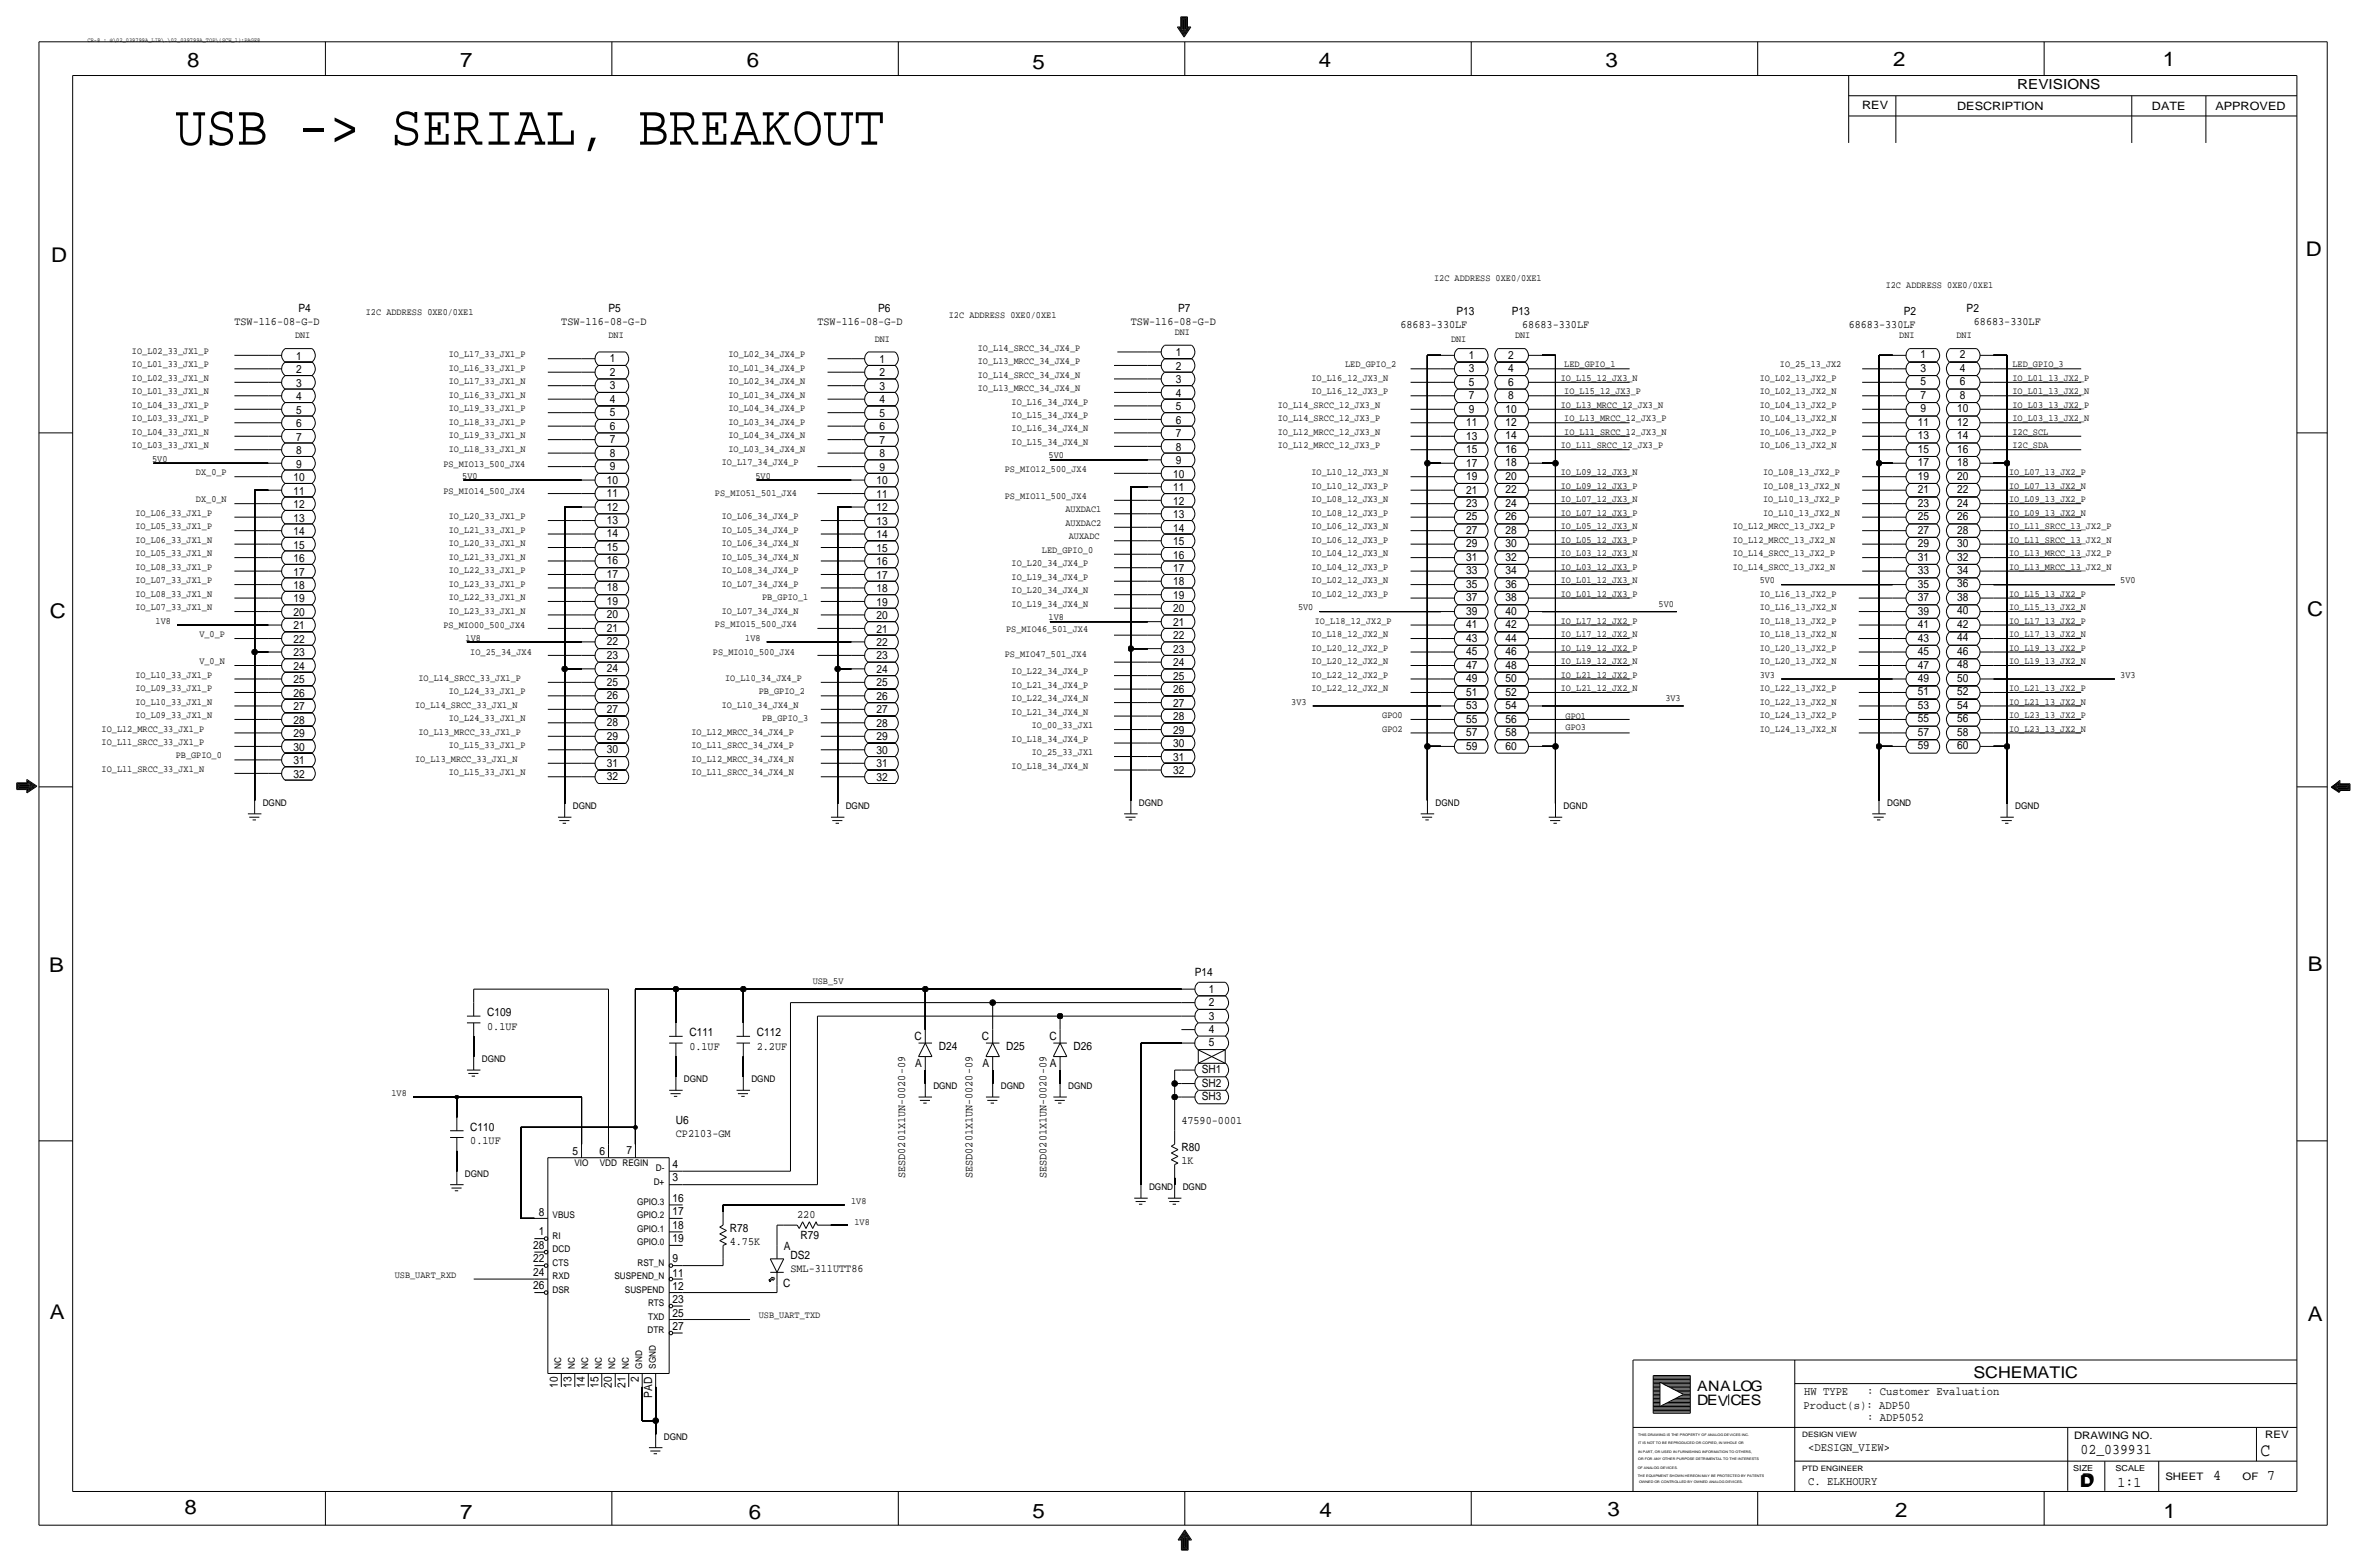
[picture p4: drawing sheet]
<svg xmlns="http://www.w3.org/2000/svg" width="892mm" height="590mm" viewBox="0 0 892 590" stroke-linecap="round" stroke-linejoin="round" font-family="sans-serif">
<defs><g id="words">
<text font-size="21.7" x="66" y="54.5">USB -&gt; SERIAL, BREAKOUT</text>
<g font-size="7.6">
<text x="70.6" y="25.4">8</text>
<text x="173.4" y="25.4">7</text>
<text x="281.4" y="25.1">6</text>
<text x="389.1" y="26.2">5</text>
<text x="497" y="25.4">4</text>
<text x="605" y="25.1">3</text>
<text x="713.4" y="24.9">2</text>
<text x="815" y="24.9">1</text>
<text x="19.3" y="98.8">D</text>
<text x="868.9" y="96.5">D</text>
<text x="18.8" y="232.7">C</text>
<text x="869.4" y="232.1">C</text>
<text x="869.6" y="365.8">B</text>
<text x="18.5" y="366">B</text>
<text x="18.8" y="496.8">A</text>
<text x="869.6" y="497.6">A</text>
<text x="69.6" y="570.5">8</text>
<text x="173.4" y="572.3">7</text>
<text x="282.2" y="572.3">6</text>
<text x="389.1" y="571.7">5</text>
<text x="497.3" y="571.5">4</text>
<text x="605.7" y="571.2">3</text>
<text x="714.2" y="571.5">2</text>
<text x="815.3" y="572">1</text>
</g>
<text font-size="7" x="851.9" y="548.4">C</text>
<g font-size="6.1">
<text x="743.7" y="518.9">SCHEMATIC</text>
<text x="783.8" y="560.3">D</text>
<text x="784.3" y="559.8">D</text>
</g>
<g font-size="5.6">
<text x="784" y="547.9">02_039931</text>
<text x="834.1" y="557.5">4</text>
<text x="854.4" y="557.5">7</text>
<text x="798" y="560.1">1:1</text>
</g>
<g font-size="5.4">
<text x="639.5" y="524.2">ANAL G</text>
<text x="655.9" y="524.2">O</text>
<text x="639.5" y="529.3">DEV</text>
<text x="652.1" y="529.3">CES</text>
</g>
<text font-size="5.2" x="760.2" y="33.5">REVISIONS</text>
<g font-size="4.4">
<text x="679.9" y="525.5">HW TYPE</text>
<text x="703.6" y="525.5">: Customer Evaluation</text>
<text x="679.7" y="530.9">Product(s): ADP50</text>
<text x="703.6" y="535.2">: ADP5052</text>
<text x="681.4" y="546.6">&lt;DESIGN_VIEW&gt;</text>
<text x="681.4" y="559.3">C. ELKHOURY</text>
</g>
<g font-size="4.3">
<text x="701.8" y="41.1">REV</text>
<text x="737.6" y="41.4">DESCRIPTION</text>
<text x="811" y="41.4">DATE</text>
<text x="834.8" y="41.4">APPROVED</text>
<text x="112.5" y="117.3">P4</text>
<text x="229.3" y="117.3">P5</text>
<text x="330.9" y="117.3">P6</text>
<text x="443.9" y="117.3">P7</text>
<text x="548.9" y="118.6">P13</text>
<text x="569.7" y="118.6">P13</text>
<text x="717.4" y="118.6">P2</text>
<text x="741.1" y="117.3">P2</text>
<text x="88.3" y="122.4">TSW-116-08-G-D</text>
<text x="211.5" y="122.4">TSW-116-08-G-D</text>
<text x="308.1" y="122.4">TSW-116-08-G-D</text>
<text x="426.2" y="122.4">TSW-116-08-G-D</text>
<text x="527.8" y="123.7">68683-330LF</text>
<text x="573.7" y="123.7">68683-330LF</text>
<text x="696.7" y="123.7">68683-330LF</text>
<text x="743.8" y="122.4">68683-330LF</text>
<text x="111.7" y="135.5">1</text>
<text x="229.8" y="136.4">1</text>
<text x="331.4" y="136.7">1</text>
<text x="443.1" y="134.2">1</text>
<text x="553.6" y="135.1">1</text>
<text x="568.4" y="135.1">2</text>
<text x="723.8" y="135">1</text>
<text x="738.6" y="135">2</text>
<text x="111.7" y="140.6">2</text>
<text x="229.8" y="141.5">2</text>
<text x="331.4" y="141.8">2</text>
<text x="443.1" y="139.3">2</text>
<text x="553.6" y="140.2">3</text>
<text x="568.4" y="140.2">4</text>
<text x="723.8" y="140.1">3</text>
<text x="738.6" y="140.1">4</text>
<text x="111.7" y="145.7">3</text>
<text x="229.8" y="146.6">3</text>
<text x="331.4" y="146.9">3</text>
<text x="443.1" y="149.5">4</text>
<text x="443.1" y="144.4">3</text>
<text x="553.6" y="145.3">5</text>
<text x="568.4" y="145.2">6</text>
<text x="723.8" y="145.2">5</text>
<text x="738.6" y="145.1">6</text>
<text x="111.7" y="155.9">5</text>
<text x="111.7" y="150.8">4</text>
<text x="229.8" y="151.7">4</text>
<text x="331.4" y="151.9">4</text>
<text x="443.1" y="154.5">5</text>
<text x="553.6" y="155.4">9</text>
<text x="553.6" y="150.4">7</text>
<text x="567.3" y="155.4">10</text>
<text x="568.4" y="150.3">8</text>
<text x="723.8" y="155.3">9</text>
<text x="723.8" y="150.3">7</text>
<text x="737.5" y="155.3">10</text>
<text x="738.6" y="150.2">8</text>
<text x="111.7" y="160.9">6</text>
<text x="229.8" y="161.8">6</text>
<text x="229.8" y="156.8">5</text>
<text x="331.4" y="157">5</text>
<text x="443.1" y="159.6">6</text>
<text x="552.5" y="160.5">11</text>
<text x="567.3" y="160.5">12</text>
<text x="722.7" y="160.4">11</text>
<text x="737.5" y="160.4">12</text>
<text x="111.7" y="166">7</text>
<text x="229.8" y="166.9">7</text>
<text x="331.4" y="167.2">7</text>
<text x="331.4" y="162.1">6</text>
<text x="443.1" y="164.7">7</text>
<text x="552.5" y="165.6">13</text>
<text x="567.3" y="165.5">14</text>
<text x="722.7" y="165.5">13</text>
<text x="737.5" y="165.4">14</text>
<text x="111.7" y="171.1">8</text>
<text x="229.8" y="172">8</text>
<text x="331.4" y="172.3">8</text>
<text x="443.1" y="169.8">8</text>
<text x="552.5" y="170.7">15</text>
<text x="567.3" y="170.6">16</text>
<text x="722.7" y="170.6">15</text>
<text x="737.5" y="170.5">16</text>
<text x="111.7" y="176.2">9</text>
<text x="229.8" y="177.1">9</text>
<text x="331.4" y="177.3">9</text>
<text x="442.1" y="179.9">10</text>
<text x="443.1" y="174.8">9</text>
<text x="552.5" y="175.8">17</text>
<text x="567.3" y="175.7">18</text>
<text x="722.7" y="175.7">17</text>
<text x="737.5" y="175.6">18</text>
<text x="110.6" y="181.2">10</text>
<text x="228.7" y="182.2">10</text>
<text x="330.3" y="182.4">10</text>
<text x="442.1" y="185">11</text>
<text x="552.5" y="185.9">21</text>
<text x="552.5" y="180.8">19</text>
<text x="567.3" y="185.9">22</text>
<text x="567.3" y="180.8">20</text>
<text x="722.7" y="185.8">21</text>
<text x="722.7" y="180.7">19</text>
<text x="737.5" y="185.8">22</text>
<text x="737.5" y="180.7">20</text>
<text x="110.6" y="191.4">12</text>
<text x="110.6" y="186.3">11</text>
<text x="228.7" y="187.2">11</text>
<text x="330.3" y="187.5">11</text>
<text x="442.1" y="190.1">12</text>
<text x="552.5" y="191">23</text>
<text x="567.3" y="190.9">24</text>
<text x="722.7" y="190.9">23</text>
<text x="737.5" y="190.8">24</text>
<text x="110.6" y="196.5">13</text>
<text x="228.7" y="197.4">13</text>
<text x="228.7" y="192.3">12</text>
<text x="330.3" y="197.6">13</text>
<text x="330.3" y="192.6">12</text>
<text x="442.1" y="195.2">13</text>
<text x="552.5" y="196.1">25</text>
<text x="567.3" y="196">26</text>
<text x="722.7" y="196">25</text>
<text x="737.5" y="195.9">26</text>
<text x="110.6" y="201.6">14</text>
<text x="228.7" y="202.5">14</text>
<text x="330.3" y="202.7">14</text>
<text x="442.1" y="200.2">14</text>
<text x="552.5" y="201.1">27</text>
<text x="567.3" y="201.1">28</text>
<text x="722.7" y="201">27</text>
<text x="737.5" y="201">28</text>
<text x="110.6" y="206.6">15</text>
<text x="228.7" y="207.5">15</text>
<text x="330.3" y="207.8">15</text>
<text x="442.1" y="205.3">15</text>
<text x="552.5" y="206.2">29</text>
<text x="567.3" y="206.2">30</text>
<text x="722.7" y="206.1">29</text>
<text x="737.5" y="206.1">30</text>
<text x="110.6" y="211.7">16</text>
<text x="228.7" y="212.6">16</text>
<text x="330.3" y="212.9">16</text>
<text x="442.1" y="215.5">17</text>
<text x="442.1" y="210.4">16</text>
<text x="552.5" y="211.3">31</text>
<text x="567.3" y="211.3">32</text>
<text x="722.7" y="211.2">31</text>
<text x="737.5" y="211.1">32</text>
<text x="110.6" y="221.9">18</text>
<text x="110.6" y="216.8">17</text>
<text x="228.7" y="217.7">17</text>
<text x="330.3" y="218">17</text>
<text x="442.1" y="220.6">18</text>
<text x="552.5" y="221.5">35</text>
<text x="552.5" y="216.4">33</text>
<text x="567.3" y="221.4">36</text>
<text x="567.3" y="216.3">34</text>
<text x="722.7" y="221.4">35</text>
<text x="722.7" y="216.3">33</text>
<text x="737.5" y="221.3">36</text>
<text x="737.5" y="216.2">34</text>
<text x="110.6" y="227">19</text>
<text x="228.7" y="227.9">19</text>
<text x="228.7" y="222.8">18</text>
<text x="330.3" y="223">18</text>
<text x="442.1" y="225.6">19</text>
<text x="552.5" y="226.5">37</text>
<text x="567.3" y="226.5">38</text>
<text x="722.7" y="226.4">37</text>
<text x="737.5" y="226.4">38</text>
<text x="110.6" y="232">20</text>
<text x="228.7" y="232.9">20</text>
<text x="330.3" y="233.2">20</text>
<text x="330.3" y="228.1">19</text>
<text x="442.1" y="230.7">20</text>
<text x="552.5" y="231.6">39</text>
<text x="567.3" y="231.6">40</text>
<text x="722.7" y="231.5">39</text>
<text x="737.5" y="231.5">40</text>
<text x="110.6" y="237.1">21</text>
<text x="228.7" y="238">21</text>
<text x="330.3" y="238.3">21</text>
<text x="442.1" y="235.8">21</text>
<text x="552.5" y="236.7">41</text>
<text x="567.3" y="236.6">42</text>
<text x="722.7" y="236.6">41</text>
<text x="737.5" y="236.5">42</text>
<text x="110.6" y="242.2">22</text>
<text x="228.7" y="243.1">22</text>
<text x="330.3" y="243.4">22</text>
<text x="442.1" y="245.9">23</text>
<text x="442.1" y="240.9">22</text>
<text x="552.5" y="241.8">43</text>
<text x="567.3" y="241.7">44</text>
<text x="722.7" y="241.7">43</text>
<text x="737.5" y="241.6">44</text>
<text x="110.6" y="247.3">23</text>
<text x="228.7" y="248.2">23</text>
<text x="330.3" y="248.4">23</text>
<text x="442.1" y="251">24</text>
<text x="552.5" y="251.9">47</text>
<text x="552.5" y="246.9">45</text>
<text x="567.3" y="251.9">48</text>
<text x="567.3" y="246.8">46</text>
<text x="722.7" y="251.8">47</text>
<text x="722.7" y="246.7">45</text>
<text x="737.5" y="251.8">48</text>
<text x="737.5" y="246.7">46</text>
<text x="110.6" y="257.4">25</text>
<text x="110.6" y="252.3">24</text>
<text x="228.7" y="253.3">24</text>
<text x="330.3" y="253.5">24</text>
<text x="442.1" y="256.1">25</text>
<text x="552.5" y="257">49</text>
<text x="567.3" y="257">50</text>
<text x="722.7" y="256.9">49</text>
<text x="737.5" y="256.9">50</text>
<text x="110.6" y="262.5">26</text>
<text x="228.7" y="263.4">26</text>
<text x="228.7" y="258.3">25</text>
<text x="330.3" y="263.7">26</text>
<text x="330.3" y="258.6">25</text>
<text x="442.1" y="261.2">26</text>
<text x="552.5" y="262.1">51</text>
<text x="567.3" y="262">52</text>
<text x="722.7" y="262">51</text>
<text x="737.5" y="261.9">52</text>
<text x="110.6" y="267.6">27</text>
<text x="228.7" y="268.5">27</text>
<text x="330.3" y="268.7">27</text>
<text x="442.1" y="266.3">27</text>
<text x="552.5" y="267.2">53</text>
<text x="567.3" y="267.1">54</text>
<text x="722.7" y="267.1">53</text>
<text x="737.5" y="267">54</text>
<text x="110.6" y="272.7">28</text>
<text x="228.7" y="273.6">28</text>
<text x="330.3" y="273.8">28</text>
<text x="442.1" y="271.3">28</text>
<text x="552.5" y="272.2">55</text>
<text x="567.3" y="272.2">56</text>
<text x="722.7" y="272.1">55</text>
<text x="737.5" y="272.1">56</text>
<text x="110.6" y="277.7">29</text>
<text x="228.7" y="278.6">29</text>
<text x="330.3" y="278.9">29</text>
<text x="442.1" y="281.5">30</text>
<text x="442.1" y="276.4">29</text>
<text x="552.5" y="277.3">57</text>
<text x="567.3" y="277.3">58</text>
<text x="722.7" y="277.2">57</text>
<text x="737.5" y="277.2">58</text>
<text x="110.6" y="287.9">31</text>
<text x="110.6" y="282.8">30</text>
<text x="228.7" y="283.7">30</text>
<text x="330.3" y="284">30</text>
<text x="442.1" y="286.6">31</text>
<text x="552.5" y="282.4">59</text>
<text x="567.3" y="282.3">60</text>
<text x="722.7" y="282.3">59</text>
<text x="737.5" y="282.2">60</text>
<text x="110.6" y="293">32</text>
<text x="228.7" y="293.9">32</text>
<text x="228.7" y="288.8">31</text>
<text x="330.3" y="289.1">31</text>
<text x="442.1" y="291.6">32</text>
<text x="330.3" y="294.1">32</text>
<text x="450.3" y="367.5">P14</text>
<text x="455.6" y="373.9">1</text>
<text x="183.6" y="382.8">C109</text>
<text x="455.6" y="379">2</text>
<text x="183.6" y="387.9">0.1UF</text>
<text x="455.6" y="389.1">4</text>
<text x="455.6" y="384.1">3</text>
<text x="259.8" y="390.4">C111</text>
<text x="259.8" y="395.5">0.1UF</text>
<text x="285.2" y="390.4">C112</text>
<text x="285.2" y="395.5">2.2UF</text>
<text x="344.7" y="391.7">C</text>
<text x="353.8" y="395.5">D24</text>
<text x="370.1" y="391.7">C</text>
<text x="379.2" y="395.5">D25</text>
<text x="395.5" y="391.7">C</text>
<text x="404.6" y="395.5">D26</text>
<text x="455.6" y="394.2">5</text>
<text x="344.9" y="401.8">A</text>
<text x="370.3" y="401.8">A</text>
<text x="395.7" y="401.8">A</text>
<text x="452.9" y="404.4">SH1</text>
<text x="452.9" y="409.4">SH2</text>
<text x="452.9" y="414.5">SH3</text>
<text x="177.2" y="426">C110</text>
<text x="254.7" y="423.4">U6</text>
<text x="445.2" y="423.4">47590-0001</text>
<text x="177.2" y="431">0.1UF</text>
<text x="254.7" y="428.5">CP2103-GM</text>
<text x="215.8" y="435.3">5</text>
<text x="225.9" y="435.3">6</text>
<text x="236.1" y="434.9">7</text>
<text x="445.2" y="433.6">R80</text>
<text x="253.4" y="439.9">4</text>
<text x="341.1" y="443.7" transform="rotate(-90 341.1 443.7)">SESD0201X1UN-0020-09</text>
<text x="366.5" y="443.7" transform="rotate(-90 366.5 443.7)">SESD0201X1UN-0020-09</text>
<text x="394.4" y="443.7" transform="rotate(-90 394.4 443.7)">SESD0201X1UN-0020-09</text>
<text x="445.2" y="438.7">1K</text>
<text x="253.4" y="445">3</text>
<text x="253.4" y="452.6">16</text>
<text x="203.1" y="458.1">8</text>
<text x="253.4" y="457.7">17</text>
<text x="300.4" y="459">220</text>
<text x="203.1" y="465.3">1</text>
<text x="253.4" y="462.8">18</text>
<text x="253.4" y="467.9">19</text>
<text x="275" y="464.1">R78</text>
<text x="301.7" y="466.6">R79</text>
<text x="200.9" y="470.4">28</text>
<text x="275" y="469.1">4.75K</text>
<text x="295.3" y="470.8">A</text>
<text x="200.9" y="475.5">22</text>
<text x="253.4" y="475.5">9</text>
<text x="297.9" y="474.2">DS2</text>
<text x="297.9" y="479.3">SML-311UTT86</text>
<text x="200.9" y="480.6">24</text>
<text x="200.9" y="485.6">26</text>
<text x="253.4" y="481">11</text>
<text x="295.1" y="484.8">C</text>
<text x="253.4" y="490.7">23</text>
<text x="253.4" y="486.1">12</text>
<text x="253.4" y="496.2">25</text>
<text x="253.4" y="500.9">27</text>
<text x="240.7" y="520.8" transform="rotate(-90 240.7 520.8)">2</text>
<text x="210.3" y="522.9" transform="rotate(-90 210.3 522.9)">10</text>
<text x="215.3" y="522.9" transform="rotate(-90 215.3 522.9)">13</text>
<text x="220.4" y="522.9" transform="rotate(-90 220.4 522.9)">14</text>
<text x="225.5" y="522.9" transform="rotate(-90 225.5 522.9)">15</text>
<text x="230.6" y="522.9" transform="rotate(-90 230.6 522.9)">20</text>
<text x="235.7" y="522.9" transform="rotate(-90 235.7 522.9)">21</text>
<text x="245.8" y="526.5" transform="rotate(-90 245.8 526.5)">PAD</text>
</g>
<g font-size="3.9">
<text x="781.6" y="542.1">DRAWING NO.</text>
<text x="853.6" y="541.8">REV</text>
<text x="816" y="557.4">SHEET</text>
<text x="845.1" y="557.5">OF</text>
</g>
<g font-size="3.6">
<text x="540.5" y="105.9">I2C ADDRESS 0XE0/0XE1</text>
<text x="710.6" y="108.5">I2C ADDRESS 0XE0/0XE1</text>
<text x="137.9" y="118.6">I2C ADDRESS 0XE0/0XE1</text>
<text x="357.6" y="119.9">I2C ADDRESS 0XE0/0XE1</text>
<text x="111.2" y="127.5">DNI</text>
<text x="229.3" y="127.5">DNI</text>
<text x="329.6" y="128.8">DNI</text>
<text x="442.7" y="126.2">DNI</text>
<text x="546.8" y="128.8">DNI</text>
<text x="570.9" y="127.5">DNI</text>
<text x="715.7" y="127.5">DNI</text>
<text x="737.3" y="127.5">DNI</text>
<text x="49.7" y="133.3">IO_L02_33_JX1_P</text>
<text x="169.1" y="134.6">IO_L17_33_JX1_P</text>
<text x="274.5" y="134.6">IO_L02_34_JX4_P</text>
<text x="368.5" y="132.1">IO_L14_SRCC_34_JX4_P</text>
<text x="368.5" y="137.1">IO_L13_MRCC_34_JX4_P</text>
<text x="49.7" y="143.5">IO_L02_33_JX1_N</text>
<text x="49.7" y="138.4">IO_L01_33_JX1_P</text>
<text x="169.1" y="139.7">IO_L16_33_JX1_P</text>
<text x="274.5" y="139.7">IO_L01_34_JX4_P</text>
<text x="368.5" y="142.2">IO_L14_SRCC_34_JX4_N</text>
<text x="494.2" y="143.5">IO_L16_12_JX3_N</text>
<text x="506.9" y="138.4">LED_GPIO_2</text>
<text x="588.2" y="143.5">IO_L15_12_JX3_N</text>
<text x="589.5" y="138.4">LED_GPIO_1</text>
<text x="663.1" y="143.5">IO_L02_13_JX2_P</text>
<text x="670.8" y="138.4">IO_25_13_JX2</text>
<text x="758.4" y="143.5">IO_L01_13_JX2_P</text>
<text x="758.4" y="138.4">LED_GPIO_3</text>
<text x="49.7" y="148.6">IO_L01_33_JX1_N</text>
<text x="169.1" y="149.8">IO_L16_33_JX1_N</text>
<text x="169.1" y="144.8">IO_L17_33_JX1_N</text>
<text x="274.5" y="144.8">IO_L02_34_JX4_N</text>
<text x="274.5" y="149.8">IO_L01_34_JX4_N</text>
<text x="368.5" y="147.3">IO_L13_MRCC_34_JX4_N</text>
<text x="494.2" y="148.6">IO_L16_12_JX3_P</text>
<text x="589.5" y="148.6">IO_L15_12_JX3_P</text>
<text x="663.1" y="148.6">IO_L02_13_JX2_N</text>
<text x="758.4" y="148.6">IO_L01_13_JX2_N</text>
<text x="49.7" y="153.7">IO_L04_33_JX1_P</text>
<text x="169.1" y="154.9">IO_L19_33_JX1_P</text>
<text x="274.5" y="154.9">IO_L04_34_JX4_P</text>
<text x="381.2" y="152.4">IO_L16_34_JX4_P</text>
<text x="481.5" y="153.7">IO_L14_SRCC_12_JX3_N</text>
<text x="588.2" y="153.7">IO_L13_MRCC_12_JX3_N</text>
<text x="663.1" y="153.7">IO_L04_13_JX2_P</text>
<text x="758.4" y="153.7">IO_L03_13_JX2_P</text>
<text x="49.7" y="158.7">IO_L03_33_JX1_P</text>
<text x="169.1" y="160">IO_L18_33_JX1_P</text>
<text x="274.5" y="160">IO_L03_34_JX4_P</text>
<text x="381.2" y="157.5">IO_L15_34_JX4_P</text>
<text x="481.5" y="158.7">IO_L14_SRCC_12_JX3_P</text>
<text x="589.5" y="158.7">IO_L13_MRCC_12_JX3_P</text>
<text x="663.1" y="158.7">IO_L04_13_JX2_N</text>
<text x="758.4" y="158.7">IO_L03_13_JX2_N</text>
<text x="49.7" y="163.8">IO_L04_33_JX1_N</text>
<text x="169.1" y="165.1">IO_L19_33_JX1_N</text>
<text x="274.5" y="165.1">IO_L04_34_JX4_N</text>
<text x="381.2" y="167.6">IO_L15_34_JX4_N</text>
<text x="381.2" y="162.5">IO_L16_34_JX4_N</text>
<text x="481.5" y="163.8">IO_L12_MRCC_12_JX3_N</text>
<text x="589.5" y="163.8">IO_L11_SRCC_12_JX3_N</text>
<text x="663.1" y="163.8">IO_L06_13_JX2_P</text>
<text x="758.4" y="163.8">I2C_SCL</text>
<text x="49.7" y="168.9">IO_L03_33_JX1_N</text>
<text x="57.4" y="174">5V0</text>
<text x="169.1" y="170.2">IO_L18_33_JX1_N</text>
<text x="274.5" y="170.2">IO_L03_34_JX4_N</text>
<text x="395.2" y="172.7">5V0</text>
<text x="481.5" y="168.9">IO_L12_MRCC_12_JX3_P</text>
<text x="588.2" y="168.9">IO_L11_SRCC_12_JX3_P</text>
<text x="663.1" y="168.9">IO_L06_13_JX2_N</text>
<text x="758.4" y="168.9">I2C_SDA</text>
<text x="73.9" y="179.1">DX_0_P</text>
<text x="167.1" y="175.8">PS_MIO13_500_JX4</text>
<text x="272" y="175.3">IO_L17_34_JX4_P</text>
<text x="378.7" y="177.8">PS_MIO12_500_JX4</text>
<text x="494.2" y="179.1">IO_L10_12_JX3_N</text>
<text x="588.2" y="179.1">IO_L09_12_JX3_N</text>
<text x="664.4" y="179.1">IO_L08_13_JX2_P</text>
<text x="757.1" y="179.1">IO_L07_13_JX2_P</text>
<text x="167.1" y="185.9">PS_MIO14_500_JX4</text>
<text x="174.2" y="180.3">5V0</text>
<text x="284.7" y="180.3">5V0</text>
<text x="494.2" y="184.2">IO_L10_12_JX3_P</text>
<text x="588.2" y="184.1">IO_L09_12_JX3_P</text>
<text x="664.4" y="184.1">IO_L08_13_JX2_N</text>
<text x="757.1" y="184.1">IO_L07_13_JX2_N</text>
<text x="73.9" y="189.2">DX_0_N</text>
<text x="269.4" y="186.7">PS_MIO51_501_JX4</text>
<text x="378.7" y="187.9">PS_MIO11_500_JX4</text>
<text x="494.2" y="189.2">IO_L08_12_JX3_N</text>
<text x="588.2" y="189.2">IO_L07_12_JX3_N</text>
<text x="664.4" y="189.2">IO_L10_13_JX2_P</text>
<text x="757.1" y="189.2">IO_L09_13_JX2_P</text>
<text x="51" y="194.3">IO_L06_33_JX1_P</text>
<text x="169.1" y="195.6">IO_L20_33_JX1_P</text>
<text x="272" y="195.6">IO_L06_34_JX4_P</text>
<text x="401.5" y="193">AUXDAC1</text>
<text x="494.2" y="194.3">IO_L08_12_JX3_P</text>
<text x="588.2" y="194.3">IO_L07_12_JX3_P</text>
<text x="664.4" y="194.3">IO_L10_13_JX2_N</text>
<text x="757.1" y="194.3">IO_L09_13_JX2_N</text>
<text x="51" y="199.4">IO_L05_33_JX1_P</text>
<text x="169.1" y="200.7">IO_L21_33_JX1_P</text>
<text x="272" y="200.7">IO_L05_34_JX4_P</text>
<text x="401.5" y="198.1">AUXDAC2</text>
<text x="402.8" y="203.2">AUXADC</text>
<text x="494.2" y="199.4">IO_L06_12_JX3_N</text>
<text x="588.2" y="199.4">IO_L05_12_JX3_N</text>
<text x="653" y="199.4">IO_L12_MRCC_13_JX2_P</text>
<text x="757.1" y="199.4">IO_L11_SRCC_13_JX2_P</text>
<text x="51" y="204.5">IO_L06_33_JX1_N</text>
<text x="51" y="209.5">IO_L05_33_JX1_N</text>
<text x="169.1" y="205.7">IO_L20_33_JX1_N</text>
<text x="272" y="205.8">IO_L06_34_JX4_N</text>
<text x="392.6" y="208.3">LED_GPIO_0</text>
<text x="494.2" y="209.6">IO_L04_12_JX3_N</text>
<text x="494.2" y="204.5">IO_L06_12_JX3_P</text>
<text x="588.2" y="204.4">IO_L05_12_JX3_P</text>
<text x="588.2" y="209.5">IO_L03_12_JX3_N</text>
<text x="653" y="204.5">IO_L12_MRCC_13_JX2_N</text>
<text x="653" y="209.5">IO_L14_SRCC_13_JX2_P</text>
<text x="757.1" y="204.5">IO_L11_SRCC_13_JX2_N</text>
<text x="757.1" y="209.5">IO_L13_MRCC_13_JX2_P</text>
<text x="51" y="214.6">IO_L08_33_JX1_P</text>
<text x="169.1" y="210.8">IO_L21_33_JX1_N</text>
<text x="169.1" y="215.9">IO_L22_33_JX1_P</text>
<text x="272" y="210.8">IO_L05_34_JX4_N</text>
<text x="272" y="215.9">IO_L08_34_JX4_P</text>
<text x="381.2" y="213.4">IO_L20_34_JX4_P</text>
<text x="494.2" y="214.6">IO_L04_12_JX3_P</text>
<text x="588.2" y="214.6">IO_L03_12_JX3_P</text>
<text x="653" y="214.6">IO_L14_SRCC_13_JX2_N</text>
<text x="757.1" y="214.6">IO_L13_MRCC_13_JX2_N</text>
<text x="51" y="219.7">IO_L07_33_JX1_P</text>
<text x="169.1" y="221">IO_L23_33_JX1_P</text>
<text x="272" y="221">IO_L07_34_JX4_P</text>
<text x="381.2" y="218.4">IO_L19_34_JX4_P</text>
<text x="494.2" y="219.7">IO_L02_12_JX3_N</text>
<text x="588.2" y="219.7">IO_L01_12_JX3_N</text>
<text x="663.1" y="219.7">5V0</text>
<text x="799" y="219.7">5V0</text>
<text x="51" y="224.8">IO_L08_33_JX1_N</text>
<text x="169.1" y="226">IO_L22_33_JX1_N</text>
<text x="287.2" y="226.1">PB_GPIO_1</text>
<text x="381.2" y="223.5">IO_L20_34_JX4_N</text>
<text x="494.2" y="224.8">IO_L02_12_JX3_P</text>
<text x="588.2" y="224.8">IO_L01_12_JX3_P</text>
<text x="663.1" y="224.8">IO_L16_13_JX2_P</text>
<text x="757.1" y="224.8">IO_L15_13_JX2_P</text>
<text x="51" y="229.9">IO_L07_33_JX1_N</text>
<text x="169.1" y="231.1">IO_L23_33_JX1_N</text>
<text x="272" y="231.1">IO_L07_34_JX4_N</text>
<text x="381.2" y="228.6">IO_L19_34_JX4_N</text>
<text x="395.2" y="233.7">1V8</text>
<text x="489.2" y="229.9">5V0</text>
<text x="625" y="228.6">5V0</text>
<text x="663.1" y="229.9">IO_L16_13_JX2_N</text>
<text x="757.1" y="229.9">IO_L15_13_JX2_N</text>
<text x="58.6" y="234.9">1V8</text>
<text x="167.1" y="236.7">PS_MIO00_500_JX4</text>
<text x="269.4" y="236.2">PS_MIO15_500_JX4</text>
<text x="379.2" y="238">PS_MIO46_501_JX4</text>
<text x="495.5" y="234.9">IO_L18_12_JX2_P</text>
<text x="588.2" y="234.9">IO_L17_12_JX2_P</text>
<text x="663.1" y="234.9">IO_L18_13_JX2_P</text>
<text x="757.1" y="234.9">IO_L17_13_JX2_P</text>
<text x="75.1" y="240">V_0_P</text>
<text x="175.5" y="241.3">1V8</text>
<text x="280.9" y="241.3">1V8</text>
<text x="494.2" y="240">IO_L18_12_JX2_N</text>
<text x="494.2" y="245.1">IO_L20_12_JX2_P</text>
<text x="588.2" y="240">IO_L17_12_JX2_N</text>
<text x="588.2" y="245.1">IO_L19_12_JX2_P</text>
<text x="663.1" y="240">IO_L18_13_JX2_N</text>
<text x="663.1" y="245.1">IO_L20_13_JX2_P</text>
<text x="757.1" y="240">IO_L17_13_JX2_N</text>
<text x="757.1" y="245.1">IO_L19_13_JX2_P</text>
<text x="75.1" y="250.2">V_0_N</text>
<text x="177.2" y="246.9">IO_25_34_JX4</text>
<text x="268.7" y="246.9">PS_MIO10_500_JX4</text>
<text x="378.7" y="247.7">PS_MIO47_501_JX4</text>
<text x="494.2" y="250.2">IO_L20_12_JX2_N</text>
<text x="588.2" y="250.2">IO_L19_12_JX2_N</text>
<text x="663.1" y="250.2">IO_L20_13_JX2_N</text>
<text x="757.1" y="250.2">IO_L19_13_JX2_N</text>
<text x="51" y="255.3">IO_L10_33_JX1_P</text>
<text x="157.7" y="256.5">IO_L14_SRCC_33_JX1_P</text>
<text x="273.3" y="256.5">IO_L10_34_JX4_P</text>
<text x="381.2" y="254">IO_L22_34_JX4_P</text>
<text x="494.2" y="255.3">IO_L22_12_JX2_P</text>
<text x="588.2" y="255.2">IO_L21_12_JX2_P</text>
<text x="663.1" y="255.2">3V3</text>
<text x="799" y="255.2">3V3</text>
<text x="51" y="260.3">IO_L09_33_JX1_P</text>
<text x="169.1" y="261.6">IO_L24_33_JX1_P</text>
<text x="286" y="261.6">PB_GPIO_2</text>
<text x="381.2" y="259.1">IO_L21_34_JX4_P</text>
<text x="494.2" y="260.4">IO_L22_12_JX2_N</text>
<text x="588.2" y="260.3">IO_L21_12_JX2_N</text>
<text x="663.1" y="260.3">IO_L22_13_JX2_P</text>
<text x="757.1" y="260.3">IO_L21_13_JX2_P</text>
<text x="51" y="265.4">IO_L10_33_JX1_N</text>
<text x="156.4" y="266.7">IO_L14_SRCC_33_JX1_N</text>
<text x="272" y="266.7">IO_L10_34_JX4_N</text>
<text x="381.2" y="264.2">IO_L22_34_JX4_N</text>
<text x="381.2" y="269.2">IO_L21_34_JX4_N</text>
<text x="486.6" y="265.4">3V3</text>
<text x="627.6" y="264.2">3V3</text>
<text x="663.1" y="265.4">IO_L22_13_JX2_N</text>
<text x="757.1" y="265.4">IO_L21_13_JX2_N</text>
<text x="38.3" y="275.6">IO_L12_MRCC_33_JX1_P</text>
<text x="51" y="270.5">IO_L09_33_JX1_N</text>
<text x="169.1" y="271.8">IO_L24_33_JX1_N</text>
<text x="287.2" y="271.8">PB_GPIO_3</text>
<text x="388.8" y="274.3">IO_00_33_JX1</text>
<text x="520.9" y="270.5">GPO0</text>
<text x="520.9" y="275.6">GPO2</text>
<text x="590" y="274.8">GPO3</text>
<text x="590" y="271">GPO1</text>
<text x="663.1" y="270.5">IO_L24_13_JX2_P</text>
<text x="663.1" y="275.6">IO_L24_13_JX2_N</text>
<text x="757.1" y="275.6">IO_L23_13_JX2_N</text>
<text x="757.1" y="270.5">IO_L23_13_JX2_P</text>
<text x="38.3" y="280.7">IO_L11_SRCC_33_JX1_P</text>
<text x="157.7" y="276.9">IO_L13_MRCC_33_JX1_P</text>
<text x="169.1" y="281.9">IO_L15_33_JX1_P</text>
<text x="260.6" y="276.8">IO_L12_MRCC_34_JX4_P</text>
<text x="260.6" y="281.9">IO_L11_SRCC_34_JX4_P</text>
<text x="381.2" y="279.4">IO_L18_34_JX4_P</text>
<text x="66.2" y="285.7">PB_GPIO_0</text>
<text x="156.4" y="287">IO_L13_MRCC_33_JX1_N</text>
<text x="260.6" y="287">IO_L12_MRCC_34_JX4_N</text>
<text x="388.8" y="284.5">IO_25_33_JX1</text>
<text x="38.3" y="290.8">IO_L11_SRCC_33_JX1_N</text>
<text x="169.1" y="292.1">IO_L15_33_JX1_N</text>
<text x="260.6" y="292.1">IO_L11_SRCC_34_JX4_N</text>
<text x="381.2" y="289.6">IO_L18_34_JX4_N</text>
<text x="306.3" y="370.8">USB_5V</text>
<text x="147.5" y="412.7">1V8</text>
<text x="320.7" y="453.4">1V8</text>
<text x="322" y="461.3">1V8</text>
<text x="148.8" y="481.3">USB_UART_RXD</text>
<text x="285.9" y="496.6">USB_UART_TXD</text>
</g>
<g font-size="3.5">
<text x="99" y="303.5">DGND</text>
<text x="215.8" y="304.8">DGND</text>
<text x="318.7" y="304.8">DGND</text>
<text x="429.2" y="303.5">DGND</text>
<text x="541" y="303.5">DGND</text>
<text x="589.2" y="304.8">DGND</text>
<text x="711.1" y="303.5">DGND</text>
<text x="759.4" y="304.8">DGND</text>
<text x="181.6" y="400">DGND</text>
<text x="257.8" y="407.7">DGND</text>
<text x="283.2" y="407.7">DGND</text>
<text x="351.7" y="410.2">DGND</text>
<text x="377.1" y="410.2">DGND</text>
<text x="402.5" y="410.2">DGND</text>
<text x="175.2" y="443.2">DGND</text>
<text x="216.5" y="439.2">VIO</text>
<text x="226.1" y="439.2">VDD REGIN</text>
<text x="247.1" y="441.2">D-</text>
<text x="246.4" y="446.3">D+</text>
<text x="433" y="448.3">DGND</text>
<text x="445.7" y="448.3">DGND</text>
<text x="240.1" y="453.9">GPIO.3</text>
<text x="208.2" y="459">VBUS</text>
<text x="240.1" y="459">GPIO.2</text>
<text x="208.2" y="466.6">RI</text>
<text x="240.1" y="464.1">GPIO.1</text>
<text x="208.2" y="471.7">DCD</text>
<text x="240.1" y="469.1">GPIO.0</text>
<text x="208.2" y="476.8">CTS</text>
<text x="240.3" y="476.8">RST_N</text>
<text x="208.2" y="481.8">RXD</text>
<text x="231.5" y="481.8">SUSPEND_N</text>
<text x="208.2" y="486.9">DSR</text>
<text x="235.5" y="486.9">SUSPEND</text>
<text x="244.2" y="492">RTS</text>
<text x="244.2" y="497.1">TXD</text>
<text x="244.1" y="502.2">DTR</text>
<text x="211.5" y="515.6" transform="rotate(-90 211.5 515.6)">NC</text>
<text x="216.6" y="515.6" transform="rotate(-90 216.6 515.6)">NC</text>
<text x="221.7" y="515.6" transform="rotate(-90 221.7 515.6)">NC</text>
<text x="226.8" y="515.6" transform="rotate(-90 226.8 515.6)">NC</text>
<text x="231.9" y="515.6" transform="rotate(-90 231.9 515.6)">NC</text>
<text x="236.9" y="515.6" transform="rotate(-90 236.9 515.6)">NC</text>
<text x="242" y="515.6" transform="rotate(-90 242 515.6)">GND</text>
<text x="247.1" y="515.6" transform="rotate(-90 247.1 515.6)">SGND</text>
<text x="250.1" y="542.3">DGND</text>
</g>
<g font-size="3.1">
<text x="781.3" y="554">SIZE</text>
<text x="797.3" y="554">SCALE</text>
</g>
<g font-size="2.8">
<text x="679.1" y="541.3">DESIGN VIEW</text>
<text x="679.1" y="554">PTD ENGINEER</text>
</g>
<text font-size="2.3" x="33" y="15.7">CR-8 : @\02_039799A_LIB\.\02_039799A_TOP\(SCH_1):PAGE8</text>
<g font-size="1.3">
<text x="617.3" y="541.1">THIS DRAWING IS THE PROPERTY OF ANALOG DEVICES INC.</text>
<text x="617.3" y="543.9">IT IS NOT TO BE REPRODUCED OR COPIED, IN WHOLE OR</text>
<text x="617.3" y="547.2">IN PART, OR USED IN FURNISHING INFORMATION TO OTHERS,</text>
<text x="617.3" y="550">OR FOR ANY OTHER PURPOSE DETRIMENTAL TO THE INTERESTS</text>
<text x="617.2" y="553.2">OF ANALOG DEVICES.</text>
<text x="617.2" y="556.3">THE EQUIPMENT SHOWN HEREON MAY BE PROTECTED BY PATENTS</text>
<text x="617.7" y="558.8">OWNED OR CONTROLLED BY OWNED ANALOG DEVICES.</text>
</g>
</g></defs>
<!-- layer: Nets -->
<g fill="none" stroke="#000" stroke-width=".38">
<path d="M88.3 133.9h12.7zM88.3 138.9h12.7zM206.5 135.1h12.7zM311.9 135.1h8.9zM419.8 137.7h12.7zM421.1 132.6h11.4zM531.6 138.9h11.4zM537.9 133.9v40.6zM537.9 133.9h5.1zM581.1 133.9h5.1zM581.1 138.9h33zM586.2 133.9v40.6z"/>
<path d="M701.8 138.9h11.4zM708.1 133.9v40.6zM708.1 133.9h5.1zM751.3 138.9h33zM751.3 133.9h5.1zM756.4 133.9v40.6zM88.3 154.2h12.7zM88.3 159.3h12.7zM88.3 149.1h12.7zM88.3 144h12.7zM206.5 155.4h12.7zM206.5 150.4h12.7z"/>
<path d="M206.5 145.3h12.7zM206.5 140.2h12.7zM311.9 140.2h8.9zM311.9 150.4h8.9zM311.9 155.4h8.9zM311.9 145.3h8.9zM419.8 158h12.7zM419.8 152.9h12.7zM419.8 147.8h12.7zM419.8 142.7h12.7zM531.6 159.3h11.4zM531.6 149.1h11.4z"/>
<path d="M531.6 144h11.4zM531.6 154.2h11.4zM581.1 149.1h33zM581.1 154.2h33zM581.1 159.3h33zM581.1 144h33zM701.8 144h11.4zM701.8 149.1h11.4zM701.8 154.2h11.4zM701.8 159.3h11.4zM751.3 144h33zM751.3 149.1h33z"/>
<path d="M751.3 154.2h33zM751.3 159.3h33zM57.9 174.5h43.1zM88.3 179.6h12.7zM88.3 169.4h12.7zM88.3 164.3h12.7zM206.5 175.8h12.7zM206.5 170.7h12.7zM206.5 165.6h12.7zM206.5 160.5h12.7zM308.1 175.8h12.7zM311.9 160.5h8.9z"/>
<path d="M311.9 165.6h8.9zM311.9 170.7h8.9zM395.7 173.2h36.8zM419.8 178.3h12.7zM419.8 168.1h12.7zM419.8 163.1h12.7zM531.6 169.4h11.4zM531.6 164.3h11.4zM531.6 179.6h11.4zM537.9 174.5v106.7zM537.9 174.5h5.1zM581.1 174.5h5.1z"/>
<path d="M581.1 169.4h33zM581.1 164.3h33zM581.1 179.6h33zM586.2 174.5v106.7zM701.8 179.6h11.4zM701.8 169.4h11.4zM701.8 164.3h11.4zM708.1 174.5v106.7zM708.1 174.5h5.1zM751.3 174.5h5.1zM751.3 164.3h33zM751.3 169.4h33z"/>
<path d="M751.3 179.6h33zM756.4 174.5v106.7zM88.3 199.9h12.7zM88.3 194.8h12.7zM88.3 189.7h12.7zM96 184.7v60.9zM96 184.7h5zM174.7 180.8h44.5zM206.5 185.9h12.7zM206.5 196.1h12.7zM212.8 191v61zM212.8 191h6.4z"/>
<path d="M285.2 180.8h35.6zM308.1 185.9h12.7zM309.3 196.1h11.5zM315.7 191v61zM315.7 191h5.1zM419.8 198.6h12.7zM419.8 193.5h12.7zM419.8 188.5h12.7zM426.2 183.4h6.3zM426.2 183.4v60.9zM531.6 194.8h11.4zM531.6 189.7h11.4z"/>
<path d="M531.6 199.9h11.4zM531.6 184.7h11.4zM581.1 199.9h33zM581.1 194.8h33zM581.1 189.7h33zM581.1 184.7h33zM701.8 199.9h11.4zM701.8 194.8h11.4zM701.8 189.7h11.4zM701.8 184.7h11.4zM751.3 199.9h33zM751.3 184.7h33z"/>
<path d="M751.3 189.7h33zM751.3 194.8h33zM88.3 205h12.7zM88.3 215.1h12.7zM88.3 210.1h12.7zM206.5 206.2h12.7zM206.5 211.3h12.7zM206.5 216.4h12.7zM206.5 201.2h12.7zM309.3 211.3h11.5zM309.3 206.2h11.5zM309.3 201.2h11.5z"/>
<path d="M309.3 216.4h11.5zM419.8 203.7h12.7zM419.8 218.9h12.7zM419.8 213.9h12.7zM419.8 208.8h12.7zM531.6 210.1h11.4zM531.6 215.1h11.4zM531.6 205h11.4zM581.1 215.1h33zM581.1 205h33zM581.1 210.1h33zM701.8 205h11.4z"/>
<path d="M701.8 210.1h11.4zM701.8 215.1h11.4zM751.3 215.1h33zM751.3 210.1h33zM751.3 205h33zM66.8 235.5h34.2zM88.3 220.2h12.7zM88.3 225.3h12.7zM88.3 230.4h12.7zM206.5 236.7h12.7zM206.5 231.6h12.7zM206.5 221.5h12.7z"/>
<path d="M206.5 226.6h12.7zM308.1 236.7h12.7zM309.3 226.6h11.5zM309.3 221.5h11.5zM309.3 231.6h11.5zM395.7 234.2h36.8zM419.8 239.3h12.7zM419.8 229.1h12.7zM419.8 224h12.7zM497.3 230.4h45.7zM531.6 220.2h11.4zM531.6 225.3h11.4z"/>
<path d="M531.6 235.5h11.4zM581.1 230.4h50.8zM581.1 225.3h33zM581.1 235.5h33zM581.1 220.2h33zM671.3 220.2h41.9zM700.5 230.4h12.7zM700.5 225.3h12.7zM700.5 235.5h12.7zM751.3 220.2h45.7zM751.3 225.3h33zM751.3 230.4h33z"/>
<path d="M751.3 235.5h33zM88.3 255.8h12.7zM88.3 250.7h12.7zM88.3 240.5h12.7zM96 245.6h5zM96 245.6v55.9zM176 241.8h43.2zM206.5 246.9h12.7zM206.5 257h12.7zM212.8 252v50.8zM212.8 252h6.4zM289 241.8h31.8z"/>
<path d="M308.1 246.9h12.7zM309.3 257h11.5zM315.7 252v50.8zM315.7 252h5.1zM419.8 249.4h12.7zM419.8 254.5h12.7zM419.8 259.6h12.7zM426.2 244.3h6.3zM426.2 244.3v57.2zM531.6 240.5h11.4zM531.6 245.6h11.4zM531.6 255.8h11.4z"/>
<path d="M531.6 250.7h11.4zM581.1 240.5h33zM581.1 245.6h33zM581.1 250.7h33zM581.1 255.8h33zM671.3 255.8h41.9zM700.5 250.7h12.7zM700.5 245.6h12.7zM700.5 240.5h12.7zM751.3 255.8h45.7zM751.3 245.6h33zM751.3 250.7h33z"/>
<path d="M751.3 240.5h33zM88.3 276.1h12.7zM88.3 271h12.7zM88.3 260.9h12.7zM88.3 265.9h12.7zM206.5 262.1h12.7zM206.5 267.2h12.7zM206.5 272.3h12.7zM206.5 277.4h12.7zM309.3 267.2h11.5zM309.3 262.1h11.5zM309.3 272.3h11.5z"/>
<path d="M309.3 277.4h11.5zM419.8 264.7h12.7zM419.8 269.7h12.7zM419.8 274.8h12.7zM419.8 279.9h12.7zM494.7 265.9h48.3zM531.6 276.1h11.4zM531.6 271h11.4zM531.6 260.9h11.4zM581.1 265.9h53.3zM581.1 276.1h33zM581.1 271h33z"/>
<path d="M581.1 260.9h33zM700.5 260.9h12.7zM700.5 265.9h12.7zM700.5 271h12.7zM700.5 276.1h12.7zM751.3 271h33zM751.3 260.9h33zM751.3 265.9h33zM751.3 276.1h33zM88.3 286.3h12.7zM88.3 291.3h12.7zM88.3 281.2h12.7z"/>
<path d="M206.5 287.5h12.7zM206.5 282.4h12.7zM206.5 292.6h12.7zM309.3 282.4h11.5zM309.3 287.5h11.5zM309.3 292.6h11.5zM419.8 290.1h12.7zM419.8 285h12.7zM537.9 281.2v20.3zM537.9 281.2h5.1zM581.1 281.2h5.1zM586.2 281.2v21.6z"/>
<path d="M708.1 281.2v20.3zM708.1 281.2h5.1zM751.3 281.2h5.1zM756.4 281.2v21.6zM178.5 372.6v5.1zM178.5 372.6h50.8zM229.3 372.6v58.4zM239.5 372.6v52.1zM239.5 372.6h15.2zM254.7 372.6v12.7zM254.7 372.6h25.4zM280.1 372.6v12.7z"/>
<path d="M280.1 372.6h68.6zM297.9 377.7v63.5zM297.9 377.7h76.2zM348.7 372.6v15.3zM348.7 372.6h96.5zM374.1 377.7v10.2zM374.1 377.7h71.1zM178.5 390.4v7.6zM254.7 398v7.6zM280.1 398v7.6zM308.1 382.8v63.5zM308.1 382.8h91.4z"/>
<path d="M399.5 382.8v5.1zM399.5 382.8h45.7zM430 392.9v53.4zM430 392.9h15.2zM155.7 413.3h16.5zM172.2 413.3h47zM172.2 413.3v7.6zM219.2 413.3v17.7zM348.7 403.1v5.1zM374.1 403.1v5.1zM399.5 403.1v5.1zM442.7 413.3h2.5z"/>
<path d="M442.7 408.2h2.5zM442.7 413.3v12.7zM442.7 408.2v5.1zM442.7 403.1v5.1zM442.7 403.1h2.5zM172.2 433.6v7.6zM196.3 424.7v34.3zM196.3 424.7h43.2zM239.5 424.7v6.3zM196.3 459h5.1zM257.3 441.2h40.6zM257.3 446.3h50.8z"/>
<path d="M272.5 453.9v2.5zM272.5 453.9h45.7zM442.7 443.7v2.6zM257.3 476.8h15.2zM272.5 474.2v2.6zM292.8 461.5v7.6zM292.8 461.5h2.6zM313.1 461.5h6.4zM178.5 481.8h22.9zM257.3 497.1h25.4zM257.3 486.9h35.5zM292.8 484.4v2.5z"/>
<path d="M242 535.2h5.1zM242 522.5v12.7zM247.1 535.2v5.1zM247.1 522.5v12.7z"/>
</g>
<g fill="#000" stroke="#000" stroke-width=".38">
<circle cx="537.9" cy="174.5" r="1.07"/>
<circle cx="586.2" cy="174.5" r="1.07"/>
<circle cx="708.1" cy="174.5" r="1.07"/>
<circle cx="756.4" cy="174.5" r="1.07"/>
<circle cx="96" cy="245.6" r="1.07"/>
<circle cx="212.8" cy="252" r="1.07"/>
<circle cx="315.7" cy="252" r="1.07"/>
<circle cx="426.2" cy="244.3" r="1.07"/>
<circle cx="537.9" cy="281.2" r="1.07"/>
<circle cx="586.2" cy="281.2" r="1.07"/>
<circle cx="708.1" cy="281.2" r="1.07"/>
<circle cx="756.4" cy="281.2" r="1.07"/>
<circle cx="254.7" cy="372.6" r="1.07"/>
<circle cx="280.1" cy="372.6" r="1.07"/>
<circle cx="348.7" cy="372.6" r="1.07"/>
<circle cx="374.1" cy="377.7" r="1.07"/>
<circle cx="399.5" cy="382.8" r="1.07"/>
<circle cx="172.2" cy="413.3" r=".71"/>
<circle cx="442.7" cy="413.3" r="1.07"/>
<circle cx="442.7" cy="408.2" r="1.07"/>
<circle cx="239.5" cy="424.7" r=".71"/>
<circle cx="247.1" cy="535.2" r="1.07"/>
</g>
<!-- layer: Components -->
<g fill="none" stroke="#000" stroke-width=".38">
<path d="M101 138.9h5.1zM101 133.9h5.1zM107.4 136.4h10.2zM107.4 131.3h10.2zM107.4 131.4a3.2 3.2 0 0 0 0 5 3.2 3.2 0 0 0 0 5.1 3.2 3.2 0 0 0 0 5.1 3.2 3.2 0 0 0 0 5.1 3.1 3.1 0 0 0 0 5M117.6 131.3a3.2 3.2 0 0 1 0 5.1 3.2 3.2 0 0 1 0 5.1 3.2 3.2 0 0 1 0 5.1 3.2 3.2 0 0 1 0 5 3.2 3.2 0 0 1 0 5.2M219.2 135.1h5zM225.5 137.7h10.2zM225.5 132.6h10.2zM225.5 137.7a3.1 3.1 0 0 0 0 5M225.5 132.6a3.1 3.1 0 0 0 0 5.1M235.7 137.7a3.2 3.2 0 0 1 0 5.1"/>
<path d="M235.7 132.6a3.2 3.2 0 0 1 0 5.1M320.8 135.1h5zM327.1 137.7h10.2zM327.1 132.6h10.2zM327.1 137.7a3.1 3.1 0 0 0 0 5M327.1 132.6a3.1 3.1 0 0 0 0 5.1M337.3 137.7a3.2 3.2 0 0 1 0 5.1M337.3 132.6a3.2 3.2 0 0 1 0 5.1M432.5 137.7h5.1zM432.5 132.6h5.1zM438.9 135.2a3.1 3.1 0 0 0 0 5M438.9 130.1a3.1 3.1 0 0 0 0 5"/>
<path d="M438.9 135.1h10.1zM438.9 130h10.1zM449 135.1a3.2 3.2 0 0 1 0 5.2M449 130a3.2 3.2 0 0 1 0 5.2M543 138.9h5.1zM543 133.9h5.1zM549.4 131.4a3.2 3.2 0 0 0 0 5 3.2 3.2 0 0 0 0 5.1 3.2 3.2 0 0 0 0 5.1 3.2 3.2 0 0 0 0 5.1 3.1 3.1 0 0 0 0 5M549.4 136.4h10.1zM549.4 131.3h10.1zM559.5 131.3a3.2 3.2 0 0 1 0 5.1 3.2 3.2 0 0 1 0 5.1 3.2 3.2 0 0 1 0 5.1 3.2 3.2 0 0 1 0 5 3.2 3.2 0 0 1 0 5.2M564.5 131.3a3.3 3.3 0 0 0 0 5.1 3.3 3.3 0 0 0 0 5.1 3.3 3.3 0 0 0 0 5.1 3.3 3.3 0 0 0 0 5 3.3 3.3 0 0 0 0 5.2M564.6 136.4h10.2z"/>
<path d="M564.6 131.3h10.2zM574.7 131.4a3.1 3.1 0 0 1 0 5 3.1 3.1 0 0 1 0 5.1 3.1 3.1 0 0 1 0 5.1 3.1 3.1 0 0 1 0 5.1 3.1 3.1 0 0 1 0 5M576 138.9h5.1zM576 133.9h5.1zM713.2 138.9h5.1zM713.2 133.9h5.1zM719.5 131.4a3.2 3.2 0 0 0 0 5 3.2 3.2 0 0 0 0 5.1 3.2 3.2 0 0 0 0 5.1 3.2 3.2 0 0 0 0 5.1 3.1 3.1 0 0 0 0 5M719.5 136.4h10.2zM719.5 131.3h10.2zM729.7 131.3a3.2 3.2 0 0 1 0 5.1 3.2 3.2 0 0 1 0 5.1 3.2 3.2 0 0 1 0 5.1 3.2 3.2 0 0 1 0 5 3.2 3.2 0 0 1 0 5.2M734.7 131.3a3.3 3.3 0 0 0 0 5.1 3.3 3.3 0 0 0 0 5.1 3.3 3.3 0 0 0 0 5.1 3.3 3.3 0 0 0 0 5 3.3 3.3 0 0 0 0 5.2M734.8 136.4h10.1z"/>
<path d="M734.8 131.3h10.1zM744.9 131.4a3.1 3.1 0 0 1 0 5 3.1 3.1 0 0 1 0 5.1 3.1 3.1 0 0 1 0 5.1 3.1 3.1 0 0 1 0 5.1 3.1 3.1 0 0 1 0 5M746.2 138.9h5.1zM746.2 133.9h5.1zM101 159.3h5.1zM101 154.2h5.1zM101 149.1h5.1zM101 144h5.1zM107.4 151.6h10.2zM107.4 156.7h10.2zM107.4 146.6h10.2zM107.4 141.5h10.2z"/>
<path d="M107.4 156.8a3.1 3.1 0 0 0 0 5M117.6 156.7a3.2 3.2 0 0 1 0 5.1M219.2 155.4h5zM219.2 150.4h5zM219.2 145.3h5zM219.2 140.2h5zM225.5 152.9h10.2zM225.5 158h10.2zM225.5 147.8h10.2zM225.5 142.7h10.2zM225.5 153a3.2 3.2 0 0 0 0 5 3.2 3.2 0 0 0 0 5.1 3.2 3.2 0 0 0 0 5.1 3.2 3.2 0 0 0 0 5.1 3.2 3.2 0 0 0 0 5.1 3.2 3.2 0 0 0 0 5 3.1 3.1 0 0 0 0 5.1M225.5 147.9a3.1 3.1 0 0 0 0 5"/>
<path d="M225.5 142.8a3.1 3.1 0 0 0 0 5M235.7 152.9a3.2 3.2 0 0 1 0 5.1 3.2 3.2 0 0 1 0 5.1 3.2 3.2 0 0 1 0 5 3.2 3.2 0 0 1 0 5.1 3.2 3.2 0 0 1 0 5.1 3.2 3.2 0 0 1 0 5.1 3.2 3.2 0 0 1 0 5.1M235.7 147.8a3.2 3.2 0 0 1 0 5.2M235.7 142.7a3.2 3.2 0 0 1 0 5.2M320.8 155.4h5zM320.8 150.4h5zM320.8 145.3h5zM320.8 140.2h5zM327.1 152.9h10.2zM327.1 158h10.2zM327.1 147.8h10.2zM327.1 142.7h10.2z"/>
<path d="M327.1 153a3.2 3.2 0 0 0 0 5 3.2 3.2 0 0 0 0 5.1 3.2 3.2 0 0 0 0 5.1 3.2 3.2 0 0 0 0 5.1 3.2 3.2 0 0 0 0 5.1 3.2 3.2 0 0 0 0 5 3.1 3.1 0 0 0 0 5.1M327.1 147.9a3.1 3.1 0 0 0 0 5M327.1 142.8a3.1 3.1 0 0 0 0 5M337.3 152.9a3.2 3.2 0 0 1 0 5.1 3.2 3.2 0 0 1 0 5.1 3.2 3.2 0 0 1 0 5 3.2 3.2 0 0 1 0 5.1 3.2 3.2 0 0 1 0 5.1 3.2 3.2 0 0 1 0 5.1 3.2 3.2 0 0 1 0 5.1M337.3 147.8a3.2 3.2 0 0 1 0 5.2M337.3 142.7a3.2 3.2 0 0 1 0 5.2M432.5 158h5.1zM432.5 152.9h5.1zM432.5 147.8h5.1zM432.5 142.7h5.1zM438.9 155.5a3.2 3.2 0 0 0 0 5.1 3.2 3.2 0 0 0 0 5.1 3.2 3.2 0 0 0 0 5 3.2 3.2 0 0 0 0 5.1 3.2 3.2 0 0 0 0 5.1 3.3 3.3 0 0 0-.1 5.2 3.1 3.1 0 0 0 .1 4.9M438.9 150.4a3.1 3.1 0 0 0 0 5"/>
<path d="M438.9 145.3a3.1 3.1 0 0 0 0 5.1M438.9 140.3a3.1 3.1 0 0 0 0 5M438.9 150.4h10.1zM438.9 155.4h10.1zM438.9 145.3h10.1zM438.9 140.2h10.1zM449 155.4a3.2 3.2 0 0 1 0 5.1 3.2 3.2 0 0 1 0 5.1 3.2 3.2 0 0 1 0 5.1 3.2 3.2 0 0 1 0 5.1 3.2 3.2 0 0 1 0 5 3.2 3.2 0 0 1 0 5.2 3.2 3.2 0 0 1 0 5.1M449 150.4a3.2 3.2 0 0 1 0 5.1M449 145.3a3.2 3.2 0 0 1 0 5.1M449 140.2a3.2 3.2 0 0 1 0 5.1M543 159.3h5.1zM543 154.2h5.1z"/>
<path d="M543 149.1h5.1zM543 144h5.1zM549.4 156.8a3.1 3.1 0 0 0 0 5M549.4 151.6h10.1zM549.4 156.7h10.1zM549.4 146.6h10.1zM549.4 141.5h10.1zM559.5 156.7a3.2 3.2 0 0 1 0 5.1M564.5 156.7a3.3 3.3 0 0 0 0 5.1M564.6 151.6h10.2zM564.6 156.7h10.2zM564.6 146.6h10.2z"/>
<path d="M564.6 141.5h10.2zM574.7 156.8a3.1 3.1 0 0 1 0 5M576 159.3h5.1zM576 154.2h5.1zM576 149.1h5.1zM576 144h5.1zM713.2 159.3h5.1zM713.2 154.2h5.1zM713.2 149.1h5.1zM713.2 144h5.1zM719.5 156.8a3.1 3.1 0 0 0 0 5M719.5 151.6h10.2z"/>
<path d="M719.5 156.7h10.2zM719.5 146.6h10.2zM719.5 141.5h10.2zM729.7 156.7a3.2 3.2 0 0 1 0 5.1M734.7 156.7a3.3 3.3 0 0 0 0 5.1M734.8 151.6h10.1zM734.8 156.7h10.1zM734.8 146.6h10.1zM734.8 141.5h10.1zM744.9 156.8a3.1 3.1 0 0 1 0 5M746.2 159.3h5.1zM746.2 154.2h5.1z"/>
<path d="M746.2 149.1h5.1zM746.2 144h5.1zM101 174.5h5.1zM101 169.4h5.1zM101 164.3h5.1zM101 179.6h5.1zM107.4 166.9h10.2zM107.4 177h10.2zM107.4 172h10.2zM107.4 161.8h10.2zM107.4 166.9a3.1 3.1 0 0 0 0 5.1M107.4 177.1a3.1 3.1 0 0 0 0 5"/>
<path d="M107.4 172a3.1 3.1 0 0 0 0 5M107.4 161.8a3.1 3.1 0 0 0 0 5.1M117.6 177a3.2 3.2 0 0 1 0 5.2M117.6 172a3.2 3.2 0 0 1 0 5.1M117.6 166.9a3.2 3.2 0 0 1 0 5.1M117.6 161.8a3.2 3.2 0 0 1 0 5.1M219.2 175.8h5zM219.2 170.7h5zM219.2 165.6h5zM219.2 160.5h5zM225.5 168.1h10.2zM225.5 178.3h10.2z"/>
<path d="M225.5 173.2h10.2zM225.5 163.1h10.2zM320.8 175.8h5zM320.8 170.7h5zM320.8 165.6h5zM320.8 160.5h5zM327.1 168.1h10.2zM327.1 178.3h10.2zM327.1 173.2h10.2zM327.1 163.1h10.2zM432.5 173.2h5.1zM432.5 168.1h5.1z"/>
<path d="M432.5 163.1h5.1zM432.5 178.3h5.1zM438.9 165.6h10.1zM438.9 175.8h10.1zM438.9 170.7h10.1zM438.9 160.5h10.1zM543 179.6h5.1zM543 174.5h5.1zM543 169.4h5.1zM543 164.3h5.1zM549.4 166.9a3.1 3.1 0 0 0 0 5.1M549.4 177.1a3.1 3.1 0 0 0 0 5"/>
<path d="M549.4 172a3.1 3.1 0 0 0 0 5M549.4 161.8a3.1 3.1 0 0 0 0 5.1M549.4 166.9h10.1zM549.4 177h10.1zM549.4 172h10.1zM549.4 161.8h10.1zM559.5 177a3.2 3.2 0 0 1 0 5.2M559.5 172a3.2 3.2 0 0 1 0 5.1M559.5 166.9a3.2 3.2 0 0 1 0 5.1M559.5 161.8a3.2 3.2 0 0 1 0 5.1M564.5 177a3.3 3.3 0 0 0 0 5.2M564.5 172a3.3 3.3 0 0 0 0 5.1"/>
<path d="M564.5 166.9a3.3 3.3 0 0 0 0 5.1M564.5 161.8a3.3 3.3 0 0 0 0 5.1M564.6 166.9h10.2zM564.6 177h10.2zM564.6 172h10.2zM564.6 161.8h10.2zM574.7 166.9a3.1 3.1 0 0 1 0 5.1M574.7 177.1a3.1 3.1 0 0 1 0 5M574.7 172a3.1 3.1 0 0 1 0 5M574.7 161.8a3.1 3.1 0 0 1 0 5.1M576 179.6h5.1zM576 174.5h5.1z"/>
<path d="M576 169.4h5.1zM576 164.3h5.1zM713.2 179.6h5.1zM713.2 174.5h5.1zM713.2 169.4h5.1zM713.2 164.3h5.1zM719.5 166.9a3.1 3.1 0 0 0 0 5.1M719.5 177.1a3.1 3.1 0 0 0 0 5M719.5 172a3.1 3.1 0 0 0 0 5M719.5 161.8a3.1 3.1 0 0 0 0 5.1M719.5 166.9h10.2zM719.5 177h10.2z"/>
<path d="M719.5 172h10.2zM719.5 161.8h10.2zM729.7 177a3.2 3.2 0 0 1 0 5.2M729.7 172a3.2 3.2 0 0 1 0 5.1M729.7 166.9a3.2 3.2 0 0 1 0 5.1M729.7 161.8a3.2 3.2 0 0 1 0 5.1M734.7 177a3.3 3.3 0 0 0 0 5.2M734.7 172a3.3 3.3 0 0 0 0 5.1M734.7 166.9a3.3 3.3 0 0 0 0 5.1M734.7 161.8a3.3 3.3 0 0 0 0 5.1M734.8 166.9h10.1zM734.8 177h10.1z"/>
<path d="M734.8 172h10.1zM734.8 161.8h10.1zM744.9 166.9a3.1 3.1 0 0 1 0 5.1M744.9 177.1a3.1 3.1 0 0 1 0 5M744.9 172a3.1 3.1 0 0 1 0 5M744.9 161.8a3.1 3.1 0 0 1 0 5.1M746.2 179.6h5.1zM746.2 174.5h5.1zM746.2 169.4h5.1zM746.2 164.3h5.1zM101 199.9h5.1zM101 194.8h5.1z"/>
<path d="M101 189.7h5.1zM101 184.7h5.1zM107.4 187.2h10.2zM107.4 182.1h10.2zM107.4 192.3h10.2zM107.4 197.4h10.2zM107.4 182.2a3.1 3.1 0 0 0 0 5M107.4 187.2a3.2 3.2 0 0 0 0 5.1 3.3 3.3 0 0 0-.1 5.2 3.3 3.3 0 0 0 0 5.1 3.3 3.3 0 0 0 0 5 3.3 3.3 0 0 0 0 5.1 3.3 3.3 0 0 0 0 5.1 3.1 3.1 0 0 0 .1 5M117.6 182.1a3.2 3.2 0 0 1 0 5.1M117.6 187.2a3.2 3.2 0 0 1 0 5.1 3.2 3.2 0 0 1 0 5.1 3.2 3.2 0 0 1 0 5.1 3.2 3.2 0 0 1 0 5.1 3.2 3.2 0 0 1 0 5 3.2 3.2 0 0 1 0 5.1 3.2 3.2 0 0 1 0 5.1M219.2 196.1h5zM219.2 191h5z"/>
<path d="M219.2 185.9h5zM219.2 180.8h5zM225.5 188.5h10.2zM225.5 183.4h10.2zM225.5 193.5h10.2zM225.5 198.6h10.2zM225.5 193.6a3.1 3.1 0 0 0 0 5M225.5 198.7a3.1 3.1 0 0 0 0 5M225.5 188.5a3.1 3.1 0 0 0 0 5M235.7 188.5a3.2 3.2 0 0 1 0 5.1M235.7 193.5a3.2 3.2 0 0 1 0 5.2M235.7 198.6a3.2 3.2 0 0 1 0 5.2"/>
<path d="M320.8 196.1h5zM320.8 191h5zM320.8 185.9h5zM320.8 180.8h5zM327.1 188.5h10.2zM327.1 183.4h10.2zM327.1 193.5h10.2zM327.1 198.6h10.2zM327.1 193.6a3.1 3.1 0 0 0 0 5M327.1 198.7a3.1 3.1 0 0 0 0 5M327.1 188.5a3.1 3.1 0 0 0 0 5M337.3 188.5a3.2 3.2 0 0 1 0 5.1"/>
<path d="M337.3 193.5a3.2 3.2 0 0 1 0 5.2M337.3 198.6a3.2 3.2 0 0 1 0 5.2M432.5 198.6h5.1zM432.5 193.5h5.1zM432.5 188.5h5.1zM432.5 183.4h5.1zM438.9 191.1a3.1 3.1 0 0 0 0 5M438.9 196.1a3.1 3.1 0 0 0 0 5.1M438.9 185.9h10.1zM438.9 180.8h10.1zM438.9 191h10.1zM438.9 196.1h10.1z"/>
<path d="M449 191a3.2 3.2 0 0 1 0 5.1M449 196.1a3.2 3.2 0 0 1 0 5.1M543 199.9h5.1zM543 194.8h5.1zM543 189.7h5.1zM543 184.7h5.1zM549.4 182.2a3.1 3.1 0 0 0 0 5M549.4 187.2a3.2 3.2 0 0 0 0 5.1 3.3 3.3 0 0 0-.1 5.2 3.3 3.3 0 0 0 0 5.1 3.3 3.3 0 0 0 0 5 3.3 3.3 0 0 0 0 5.1 3.3 3.3 0 0 0 0 5.1 3.1 3.1 0 0 0 .1 5M549.4 187.2h10.1zM549.4 182.1h10.1zM549.4 192.3h10.1zM549.4 197.4h10.1z"/>
<path d="M559.5 182.1a3.2 3.2 0 0 1 0 5.1M559.5 187.2a3.2 3.2 0 0 1 0 5.1 3.2 3.2 0 0 1 0 5.1 3.2 3.2 0 0 1 0 5.1 3.2 3.2 0 0 1 0 5.1 3.2 3.2 0 0 1 0 5 3.2 3.2 0 0 1 0 5.1 3.2 3.2 0 0 1 0 5.1M564.5 182.1a3.3 3.3 0 0 0 0 5.1M564.5 187.2a3.3 3.3 0 0 0 0 5.1 3.3 3.3 0 0 0 0 5.1 3.3 3.3 0 0 0 0 5.1 3.3 3.3 0 0 0 0 5.1 3.3 3.3 0 0 0 0 5 3.3 3.3 0 0 0 0 5.1 3.3 3.3 0 0 0 0 5.1M564.6 187.2h10.2zM564.6 182.1h10.2zM564.6 192.3h10.2zM564.6 197.4h10.2zM574.7 182.2a3.1 3.1 0 0 1 0 5M574.7 187.2a3.1 3.1 0 0 1 0 5.1 3.1 3.1 0 0 1 0 5.1 3.1 3.1 0 0 1 0 5 3.1 3.1 0 0 1 0 5.1 3.1 3.1 0 0 1 0 5.1 3.1 3.1 0 0 1 0 5.1 3.1 3.1 0 0 1 0 5.1M576 199.9h5.1zM576 194.8h5.1z"/>
<path d="M576 189.7h5.1zM576 184.7h5.1zM713.2 199.9h5.1zM713.2 194.8h5.1zM713.2 189.7h5.1zM713.2 184.7h5.1zM719.5 182.2a3.1 3.1 0 0 0 0 5M719.5 187.2a3.2 3.2 0 0 0 0 5.1 3.3 3.3 0 0 0-.1 5.2 3.3 3.3 0 0 0 0 5.1 3.3 3.3 0 0 0 0 5 3.3 3.3 0 0 0 0 5.1 3.3 3.3 0 0 0 0 5.1 3.1 3.1 0 0 0 .1 5M719.5 187.2h10.2zM719.5 182.1h10.2zM719.5 192.3h10.2zM719.5 197.4h10.2z"/>
<path d="M729.7 182.1a3.2 3.2 0 0 1 0 5.1M729.7 187.2a3.2 3.2 0 0 1 0 5.1 3.2 3.2 0 0 1 0 5.1 3.2 3.2 0 0 1 0 5.1 3.2 3.2 0 0 1 0 5.1 3.2 3.2 0 0 1 0 5 3.2 3.2 0 0 1 0 5.1 3.2 3.2 0 0 1 0 5.1M734.7 182.1a3.3 3.3 0 0 0 0 5.1M734.7 187.2a3.3 3.3 0 0 0 0 5.1 3.3 3.3 0 0 0 0 5.1 3.3 3.3 0 0 0 0 5.1 3.3 3.3 0 0 0 0 5.1 3.3 3.3 0 0 0 0 5 3.3 3.3 0 0 0 0 5.1 3.3 3.3 0 0 0 0 5.1M734.8 187.2h10.1zM734.8 182.1h10.1zM734.8 192.3h10.1zM734.8 197.4h10.1zM744.9 182.2a3.1 3.1 0 0 1 0 5M744.9 187.2a3.1 3.1 0 0 1 0 5.1 3.1 3.1 0 0 1 0 5.1 3.1 3.1 0 0 1 0 5 3.1 3.1 0 0 1 0 5.1 3.1 3.1 0 0 1 0 5.1 3.1 3.1 0 0 1 0 5.1 3.1 3.1 0 0 1 0 5.1M746.2 199.9h5.1zM746.2 194.8h5.1z"/>
<path d="M746.2 189.7h5.1zM746.2 184.7h5.1zM101 215.1h5.1zM101 210.1h5.1zM101 205h5.1zM107.4 202.4h10.2zM107.4 207.5h10.2zM107.4 212.6h10.2zM107.4 217.7h10.2zM219.2 216.4h5zM219.2 211.3h5zM219.2 206.2h5z"/>
<path d="M219.2 201.2h5zM225.5 203.7h10.2zM225.5 208.8h10.2zM225.5 213.9h10.2zM225.5 218.9h10.2zM225.5 219a3.2 3.2 0 0 0 0 5.1 3.2 3.2 0 0 0 0 5.1 3.2 3.2 0 0 0 0 5 3.2 3.2 0 0 0 0 5.1 3.3 3.3 0 0 0-.1 5.2 3.3 3.3 0 0 0 0 5.1 3.1 3.1 0 0 0 .1 4.9M225.5 208.8a3.1 3.1 0 0 0 0 5.1M225.5 213.9a3.1 3.1 0 0 0 0 5M225.5 203.8a3.1 3.1 0 0 0 0 5M235.7 218.9a3.2 3.2 0 0 1 0 5.1 3.2 3.2 0 0 1 0 5.1 3.2 3.2 0 0 1 0 5.1 3.2 3.2 0 0 1 0 5.1 3.2 3.2 0 0 1 0 5 3.2 3.2 0 0 1 0 5.1 3.2 3.2 0 0 1 0 5.2M235.7 203.7a3.2 3.2 0 0 1 0 5.1M235.7 208.8a3.2 3.2 0 0 1 0 5.1"/>
<path d="M235.7 213.9a3.2 3.2 0 0 1 0 5.1M320.8 216.4h5zM320.8 211.3h5zM320.8 206.2h5zM320.8 201.2h5zM327.1 203.7h10.2zM327.1 208.8h10.2zM327.1 213.9h10.2zM327.1 218.9h10.2zM327.1 219a3.2 3.2 0 0 0 0 5.1 3.2 3.2 0 0 0 0 5.1 3.2 3.2 0 0 0 0 5 3.2 3.2 0 0 0 0 5.1 3.3 3.3 0 0 0-.1 5.2 3.3 3.3 0 0 0 0 5.1 3.1 3.1 0 0 0 .1 4.9M327.1 208.8a3.1 3.1 0 0 0 0 5.1M327.1 213.9a3.1 3.1 0 0 0 0 5"/>
<path d="M327.1 203.8a3.1 3.1 0 0 0 0 5M337.3 218.9a3.2 3.2 0 0 1 0 5.1 3.2 3.2 0 0 1 0 5.1 3.2 3.2 0 0 1 0 5.1 3.2 3.2 0 0 1 0 5.1 3.2 3.2 0 0 1 0 5 3.2 3.2 0 0 1 0 5.1 3.2 3.2 0 0 1 0 5.2M337.3 203.7a3.2 3.2 0 0 1 0 5.1M337.3 208.8a3.2 3.2 0 0 1 0 5.1M337.3 213.9a3.2 3.2 0 0 1 0 5.1M432.5 218.9h5.1zM432.5 213.9h5.1zM432.5 208.8h5.1zM432.5 203.7h5.1zM438.9 216.5a3.2 3.2 0 0 0 0 5 3.2 3.2 0 0 0 0 5.1 3.2 3.2 0 0 0 0 5.1 3.2 3.2 0 0 0 0 5.1 3.3 3.3 0 0 0-.1 5.1 3.3 3.3 0 0 0 0 5.1 3.1 3.1 0 0 0 .1 5M438.9 206.3a3.1 3.1 0 0 0 0 5M438.9 211.4a3.1 3.1 0 0 0 0 5"/>
<path d="M438.9 201.2a3.1 3.1 0 0 0 0 5M438.9 201.2h10.1zM438.9 206.2h10.1zM438.9 211.3h10.1zM438.9 216.4h10.1zM449 216.4a3.2 3.2 0 0 1 0 5.1 3.2 3.2 0 0 1 0 5.1 3.2 3.2 0 0 1 0 5 3.2 3.2 0 0 1 0 5.1 3.2 3.2 0 0 1 0 5.1 3.2 3.2 0 0 1 0 5.1 3.2 3.2 0 0 1 0 5.1M449 201.2a3.2 3.2 0 0 1 0 5.1M449 206.2a3.2 3.2 0 0 1 0 5.2M449 211.3a3.2 3.2 0 0 1 0 5.2M543 215.1h5.1zM543 210.1h5.1zM543 205h5.1z"/>
<path d="M549.4 202.4h10.1zM549.4 207.5h10.1zM549.4 212.6h10.1zM549.4 217.7h10.1zM564.6 202.4h10.2zM564.6 207.5h10.2zM564.6 212.6h10.2zM564.6 217.7h10.2zM576 215.1h5.1zM576 210.1h5.1zM576 205h5.1zM713.2 215.1h5.1z"/>
<path d="M713.2 210.1h5.1zM713.2 205h5.1zM719.5 202.4h10.2zM719.5 207.5h10.2zM719.5 212.6h10.2zM719.5 217.7h10.2zM734.8 202.4h10.1zM734.8 207.5h10.1zM734.8 212.6h10.1zM734.8 217.7h10.1zM746.2 215.1h5.1zM746.2 210.1h5.1z"/>
<path d="M746.2 205h5.1zM101 235.5h5.1zM101 230.4h5.1zM101 225.3h5.1zM101 220.2h5.1zM107.4 227.8h10.2zM107.4 238h10.2zM107.4 232.9h10.2zM107.4 222.8h10.2zM107.4 238a3.1 3.1 0 0 0 0 5.1M107.4 233a3.1 3.1 0 0 0 0 5M107.4 222.8a3.1 3.1 0 0 0 0 5"/>
<path d="M107.4 227.9a3.1 3.1 0 0 0 0 5M117.6 238a3.2 3.2 0 0 1 0 5.1M117.6 232.9a3.2 3.2 0 0 1 0 5.1M117.6 222.8a3.2 3.2 0 0 1 0 5.1M117.6 227.8a3.2 3.2 0 0 1 0 5.2M219.2 236.7h5zM219.2 231.6h5zM219.2 226.6h5zM219.2 221.5h5zM225.5 229.1h10.2zM225.5 239.3h10.2zM225.5 234.2h10.2z"/>
<path d="M225.5 224h10.2zM320.8 236.7h5zM320.8 231.6h5zM320.8 226.6h5zM320.8 221.5h5zM327.1 229.1h10.2zM327.1 239.3h10.2zM327.1 234.2h10.2zM327.1 224h10.2zM432.5 239.3h5.1zM432.5 234.2h5.1zM432.5 229.1h5.1z"/>
<path d="M432.5 224h5.1zM438.9 226.6h10.1zM438.9 236.7h10.1zM438.9 231.6h10.1zM438.9 221.5h10.1zM543 235.5h5.1zM543 230.4h5.1zM543 225.3h5.1zM543 220.2h5.1zM549.4 238a3.1 3.1 0 0 0 0 5.1M549.4 233a3.1 3.1 0 0 0 0 5M549.4 222.8a3.1 3.1 0 0 0 0 5"/>
<path d="M549.4 227.9a3.1 3.1 0 0 0 0 5M549.4 238h10.1zM549.4 232.9h10.1zM549.4 222.8h10.1zM549.4 227.8h10.1zM559.5 238a3.2 3.2 0 0 1 0 5.1M559.5 232.9a3.2 3.2 0 0 1 0 5.1M559.5 222.8a3.2 3.2 0 0 1 0 5.1M559.5 227.8a3.2 3.2 0 0 1 0 5.2M564.5 238a3.3 3.3 0 0 0 0 5.1M564.5 232.9a3.3 3.3 0 0 0 0 5.1M564.5 222.8a3.3 3.3 0 0 0 0 5.1"/>
<path d="M564.5 227.8a3.3 3.3 0 0 0 0 5.2M564.6 238h10.2zM564.6 232.9h10.2zM564.6 222.8h10.2zM564.6 227.8h10.2zM574.7 238a3.1 3.1 0 0 1 0 5.1M574.7 233a3.1 3.1 0 0 1 0 5M574.7 222.8a3.1 3.1 0 0 1 0 5M574.7 227.9a3.1 3.1 0 0 1 0 5M576 235.5h5.1zM576 230.4h5.1zM576 225.3h5.1z"/>
<path d="M576 220.2h5.1zM713.2 235.5h5.1zM713.2 230.4h5.1zM713.2 225.3h5.1zM713.2 220.2h5.1zM719.5 238a3.1 3.1 0 0 0 0 5.1M719.5 233a3.1 3.1 0 0 0 0 5M719.5 222.8a3.1 3.1 0 0 0 0 5M719.5 227.9a3.1 3.1 0 0 0 0 5M719.5 238h10.2zM719.5 232.9h10.2zM719.5 222.8h10.2z"/>
<path d="M719.5 227.8h10.2zM729.7 238a3.2 3.2 0 0 1 0 5.1M729.7 232.9a3.2 3.2 0 0 1 0 5.1M729.7 222.8a3.2 3.2 0 0 1 0 5.1M729.7 227.8a3.2 3.2 0 0 1 0 5.2M734.7 238a3.3 3.3 0 0 0 0 5.1M734.7 232.9a3.3 3.3 0 0 0 0 5.1M734.7 222.8a3.3 3.3 0 0 0 0 5.1M734.7 227.8a3.3 3.3 0 0 0 0 5.2M734.8 238h10.1zM734.8 232.9h10.1zM734.8 222.8h10.1z"/>
<path d="M734.8 227.8h10.1zM744.9 238a3.1 3.1 0 0 1 0 5.1M744.9 233a3.1 3.1 0 0 1 0 5M744.9 222.8a3.1 3.1 0 0 1 0 5M744.9 227.9a3.1 3.1 0 0 1 0 5M746.2 235.5h5.1zM746.2 230.4h5.1zM746.2 225.3h5.1zM746.2 220.2h5.1zM101 255.8h5.1zM101 250.7h5.1zM101 245.6h5.1z"/>
<path d="M101 240.5h5.1zM107.4 253.2h10.2zM107.4 258.3h10.2zM107.4 248.2h10.2zM107.4 243.1h10.2zM107.4 253.3a3.3 3.3 0 0 0-.1 5.1 3.3 3.3 0 0 0 0 5.1 3.3 3.3 0 0 0 0 5.1 3.3 3.3 0 0 0 0 5.1 3.3 3.3 0 0 0 0 5.1 3.1 3.1 0 0 0 .1 4.9M107.4 248.2a3.1 3.1 0 0 0 0 5M107.4 243.1a3.1 3.1 0 0 0 0 5.1M117.6 253.2a3.2 3.2 0 0 1 0 5.2 3.2 3.2 0 0 1 0 5 3.2 3.2 0 0 1 0 5.1 3.2 3.2 0 0 1 0 5.1 3.2 3.2 0 0 1 0 5.1 3.2 3.2 0 0 1 0 5.1M117.6 248.2a3.2 3.2 0 0 1 0 5.1M117.6 243.1a3.2 3.2 0 0 1 0 5.1M219.2 257h5z"/>
<path d="M219.2 252h5zM219.2 246.9h5zM219.2 241.8h5zM225.5 254.5h10.2zM225.5 259.6h10.2zM225.5 249.4h10.2zM225.5 244.3h10.2zM225.5 254.6a3.1 3.1 0 0 0 0 5M225.5 259.6a3.1 3.1 0 0 0 0 5.1M235.7 254.5a3.2 3.2 0 0 1 0 5.1M235.7 259.6a3.2 3.2 0 0 1 0 5.1M320.8 257h5z"/>
<path d="M320.8 252h5zM320.8 246.9h5zM320.8 241.8h5zM327.1 254.5h10.2zM327.1 259.6h10.2zM327.1 249.4h10.2zM327.1 244.3h10.2zM327.1 254.6a3.1 3.1 0 0 0 0 5M327.1 259.6a3.1 3.1 0 0 0 0 5.1M337.3 254.5a3.2 3.2 0 0 1 0 5.1M337.3 259.6a3.2 3.2 0 0 1 0 5.1M432.5 259.6h5.1z"/>
<path d="M432.5 254.5h5.1zM432.5 249.4h5.1zM432.5 244.3h5.1zM438.9 252a3.1 3.1 0 0 0 0 5M438.9 257.1a3.1 3.1 0 0 0 0 5M438.9 252h10.1zM438.9 257h10.1zM438.9 246.9h10.1zM438.9 241.8h10.1zM449 252a3.2 3.2 0 0 1 0 5.1M449 257a3.2 3.2 0 0 1 0 5.2M543 255.8h5.1z"/>
<path d="M543 250.7h5.1zM543 245.6h5.1zM543 240.5h5.1zM549.4 253.3a3.2 3.2 0 0 0 0 5.1 3.2 3.2 0 0 0 0 5 3.2 3.2 0 0 0 0 5.1 3.2 3.2 0 0 0 0 5.1 3.2 3.2 0 0 0 0 5.1 3.1 3.1 0 0 0 0 5M549.4 248.2a3.1 3.1 0 0 0 0 5M549.4 243.1a3.1 3.1 0 0 0 0 5.1M549.4 253.2h10.1zM549.4 258.3h10.1zM549.4 248.2h10.1zM549.4 243.1h10.1zM559.5 253.2a3.2 3.2 0 0 1 0 5.1 3.2 3.2 0 0 1 0 5.1 3.2 3.2 0 0 1 0 5.1 3.2 3.2 0 0 1 0 5.1 3.2 3.2 0 0 1 0 5.1 3.2 3.2 0 0 1 0 5.1M559.5 248.2a3.2 3.2 0 0 1 0 5.1"/>
<path d="M559.5 243.1a3.2 3.2 0 0 1 0 5.1M564.5 253.2a3.3 3.3 0 0 0 0 5.1 3.3 3.3 0 0 0 0 5.1 3.3 3.3 0 0 0 0 5.1 3.3 3.3 0 0 0 0 5.1 3.3 3.3 0 0 0 0 5.1 3.3 3.3 0 0 0 0 5.1M564.5 248.2a3.3 3.3 0 0 0 0 5.1M564.5 243.1a3.3 3.3 0 0 0 0 5.1M564.6 253.2h10.2zM564.6 258.3h10.2zM564.6 248.2h10.2zM564.6 243.1h10.2zM574.7 253.3a3.1 3.1 0 0 1 0 5.1 3.1 3.1 0 0 1 0 5 3.1 3.1 0 0 1 0 5.1 3.1 3.1 0 0 1 0 5.1 3.1 3.1 0 0 1 0 5.1 3.1 3.1 0 0 1 0 5M574.7 248.2a3.1 3.1 0 0 1 0 5M574.7 243.1a3.1 3.1 0 0 1 0 5.1M576 255.8h5.1z"/>
<path d="M576 250.7h5.1zM576 245.6h5.1zM576 240.5h5.1zM713.2 255.8h5.1zM713.2 250.7h5.1zM713.2 245.6h5.1zM713.2 240.5h5.1zM719.5 253.3a3.2 3.2 0 0 0 0 5.1 3.2 3.2 0 0 0 0 5 3.2 3.2 0 0 0 0 5.1 3.2 3.2 0 0 0 0 5.1 3.2 3.2 0 0 0 0 5.1 3.1 3.1 0 0 0 0 5M719.5 248.2a3.1 3.1 0 0 0 0 5M719.5 243.1a3.1 3.1 0 0 0 0 5.1M719.5 253.2h10.2zM719.5 258.3h10.2z"/>
<path d="M719.5 248.2h10.2zM719.5 243.1h10.2zM729.7 253.2a3.2 3.2 0 0 1 0 5.1 3.2 3.2 0 0 1 0 5.1 3.2 3.2 0 0 1 0 5.1 3.2 3.2 0 0 1 0 5.1 3.2 3.2 0 0 1 0 5.1 3.2 3.2 0 0 1 0 5.1M729.7 248.2a3.2 3.2 0 0 1 0 5.1M729.7 243.1a3.2 3.2 0 0 1 0 5.1M734.7 253.2a3.3 3.3 0 0 0 0 5.1 3.3 3.3 0 0 0 0 5.1 3.3 3.3 0 0 0 0 5.1 3.3 3.3 0 0 0 0 5.1 3.3 3.3 0 0 0 0 5.1 3.3 3.3 0 0 0 0 5.1M734.7 248.2a3.3 3.3 0 0 0 0 5.1M734.7 243.1a3.3 3.3 0 0 0 0 5.1M734.8 253.2h10.1zM734.8 258.3h10.1zM734.8 248.2h10.1zM734.8 243.1h10.1z"/>
<path d="M744.9 253.3a3.1 3.1 0 0 1 0 5.1 3.1 3.1 0 0 1 0 5 3.1 3.1 0 0 1 0 5.1 3.1 3.1 0 0 1 0 5.1 3.1 3.1 0 0 1 0 5.1 3.1 3.1 0 0 1 0 5M744.9 248.2a3.1 3.1 0 0 1 0 5M744.9 243.1a3.1 3.1 0 0 1 0 5.1M746.2 255.8h5.1zM746.2 250.7h5.1zM746.2 245.6h5.1zM746.2 240.5h5.1zM101 276.1h5.1zM101 271h5.1zM101 265.9h5.1zM101 260.9h5.1zM107.4 263.4h10.2z"/>
<path d="M107.4 268.5h10.2zM107.4 273.6h10.2zM107.4 278.6h10.2zM219.2 277.4h5zM219.2 272.3h5zM219.2 267.2h5zM219.2 262.1h5zM225.5 264.7h10.2zM225.5 269.7h10.2zM225.5 274.8h10.2zM225.5 279.9h10.2zM225.5 264.7a3.1 3.1 0 0 0 0 5"/>
<path d="M225.5 269.8a3.1 3.1 0 0 0 0 5M225.5 274.9a3.1 3.1 0 0 0 0 5M225.5 280a3.1 3.1 0 0 0 0 5M235.7 264.7a3.2 3.2 0 0 1 0 5.1M235.7 269.7a3.2 3.2 0 0 1 0 5.2M235.7 274.8a3.2 3.2 0 0 1 0 5.2M235.7 279.9a3.2 3.2 0 0 1 0 5.1M320.8 277.4h5zM320.8 272.3h5zM320.8 267.2h5zM320.8 262.1h5zM327.1 264.7h10.2z"/>
<path d="M327.1 269.7h10.2zM327.1 274.8h10.2zM327.1 279.9h10.2zM327.1 264.7a3.1 3.1 0 0 0 0 5M327.1 269.8a3.1 3.1 0 0 0 0 5M327.1 274.9a3.1 3.1 0 0 0 0 5M327.1 280a3.1 3.1 0 0 0 0 5M337.3 264.7a3.2 3.2 0 0 1 0 5.1M337.3 269.7a3.2 3.2 0 0 1 0 5.2M337.3 274.8a3.2 3.2 0 0 1 0 5.2M337.3 279.9a3.2 3.2 0 0 1 0 5.1M432.5 279.9h5.1z"/>
<path d="M432.5 274.8h5.1zM432.5 269.7h5.1zM432.5 264.7h5.1zM438.9 262.2a3.1 3.1 0 0 0 0 5M438.9 267.3a3.1 3.1 0 0 0 0 5M438.9 272.3a3.1 3.1 0 0 0 0 5.1M438.9 277.4a3.1 3.1 0 0 0 0 5M438.9 262.1h10.1zM438.9 267.2h10.1zM438.9 272.3h10.1zM438.9 277.4h10.1zM449 262.1a3.2 3.2 0 0 1 0 5.2"/>
<path d="M449 267.2a3.2 3.2 0 0 1 0 5.1M449 272.3a3.2 3.2 0 0 1 0 5.1M449 277.4a3.2 3.2 0 0 1 0 5.1M543 276.1h5.1zM543 271h5.1zM543 265.9h5.1zM543 260.9h5.1zM549.4 263.4h10.1zM549.4 268.5h10.1zM549.4 273.6h10.1zM549.4 278.6h10.1zM564.6 263.4h10.2z"/>
<path d="M564.6 268.5h10.2zM564.6 273.6h10.2zM564.6 278.6h10.2zM576 276.1h5.1zM576 271h5.1zM576 265.9h5.1zM576 260.9h5.1zM713.2 276.1h5.1zM713.2 271h5.1zM713.2 265.9h5.1zM713.2 260.9h5.1zM719.5 263.4h10.2z"/>
<path d="M719.5 268.5h10.2zM719.5 273.6h10.2zM719.5 278.6h10.2zM734.8 263.4h10.1zM734.8 268.5h10.1zM734.8 273.6h10.1zM734.8 278.6h10.1zM746.2 276.1h5.1zM746.2 271h5.1zM746.2 265.9h5.1zM746.2 260.9h5.1zM101 291.3h5.1z"/>
<path d="M101 286.3h5.1zM101 281.2h5.1zM107.4 283.7h10.2zM107.4 288.8h10.2zM107.4 293.9h10.2zM107.4 283.8a3.1 3.1 0 0 0 0 5M107.4 288.8a3.1 3.1 0 0 0 0 5.1M117.6 283.7a3.2 3.2 0 0 1 0 5.1M117.6 288.8a3.2 3.2 0 0 1 0 5.1M219.2 292.6h5zM219.2 287.5h5zM219.2 282.4h5z"/>
<path d="M225.5 285h10.2zM225.5 290.1h10.2zM225.5 295.1h10.2zM225.5 285a3.3 3.3 0 0 0-.1 5.2 3.1 3.1 0 0 0 .1 4.9M235.7 285a3.2 3.2 0 0 1 0 5.1 3.2 3.2 0 0 1 0 5.1M320.8 292.6h5zM320.8 287.5h5zM320.8 282.4h5zM327.1 285h10.2zM327.1 290.1h10.2zM327.1 295.1h10.2zM327.1 285a3.3 3.3 0 0 0-.1 5.2 3.1 3.1 0 0 0 .1 4.9"/>
<path d="M337.3 285a3.2 3.2 0 0 1 0 5.1 3.2 3.2 0 0 1 0 5.1M432.5 290.1h5.1zM432.5 285h5.1zM438.9 282.5a3.3 3.3 0 0 0-.1 5.2 3.1 3.1 0 0 0 .1 4.9M438.9 282.4h10.1zM438.9 287.5h10.1zM438.9 292.6h10.1zM449 282.4a3.2 3.2 0 0 1 0 5.2 3.2 3.2 0 0 1 0 5.1M543 281.2h5.1zM549.4 283.7h10.1zM564.6 283.7h10.2zM576 281.2h5.1z"/>
<path d="M713.2 281.2h5.1zM719.5 283.7h10.2zM734.8 283.7h10.1zM746.2 281.2h5.1zM93.4 306.6h5.1zM93.9 307.8h3.8zM95.2 308.9h1.3zM96 301.5v5.1zM210.3 307.8h5zM210.8 309.1h3.8zM212 310.1h1.3zM212.8 302.8v5z"/>
<path d="M313.1 307.8h5.1zM313.6 309.1h3.8zM314.9 310.1h1.3zM315.7 302.8v5zM423.6 306.6h5.1zM424.1 307.8h3.8zM425.4 308.9h1.3zM426.2 301.5v5.1zM535.4 306.6h5.1zM535.9 307.8h3.8zM537.2 308.9h1.2zM537.9 301.5v5.1z"/>
<path d="M583.6 307.8h5.1zM584.1 309.1h3.9zM585.4 310.1h1.3zM586.2 302.8v5zM705.6 306.6h5zM706.1 307.8h3.8zM707.3 308.9h1.3zM708.1 301.5v5.1zM753.8 307.8h5.1zM754.3 309.1h3.8zM755.6 310.1h1.3zM756.4 302.8v5z"/>
<path d="M178.5 377.7v5.1zM445.2 377.7h5.1zM445.2 372.6h5.1zM451.6 370.1a3 3 0 0 0 0 5M451.6 375.3a3 3 0 0 0 0 4.9M451.6 370h10.1zM451.6 375.1h10.1zM451.6 375.2h10.1zM461.7 370a3.2 3.2 0 0 1 0 5.2 3.2 3.2 0 0 1 0 5.1M176 382.8h5.1zM176 385.3h5.1zM178.5 398v5.1z"/>
<path d="M178.5 385.3v5.1zM252.2 390.4h5.1zM252.2 392.9h5.1zM254.7 392.9v5.1zM254.7 385.3v5.1zM277.6 390.4h5.1zM277.6 392.9h5.1zM280.1 392.9v5.1zM280.1 385.3v5.1zM346.2 392.9h5zM346.2 398h5zM348.7 392.9l-2.5 5.1z"/>
<path d="M348.7 387.9v5zM348.7 398v5.1zM348.7 392.9l2.5 5.1zM371.6 392.9h5zM371.6 398h5zM374.1 392.9l-2.5 5.1zM374.1 387.9v5zM374.1 398v5.1zM374.1 392.9l2.5 5.1zM397 392.9h5zM397 398h5zM399.5 392.9l-2.5 5.1z"/>
<path d="M399.5 387.9v5zM399.5 398v5.1zM399.5 392.9l2.5 5.1zM445.2 392.9h5.1zM445.2 387.9h5.1zM445.2 382.8h5.1zM451.6 395.5v5.1zM451.6 385.3a3 3 0 0 0 0 4.9M451.6 380.3a3 3 0 0 0 0 5M451.6 390.4a3.1 3.1 0 0 0 0 5.1M451.6 395.4h10.1zM451.6 390.3h10.1z"/>
<path d="M451.6 380.2h10.1zM451.6 385.3h10.1zM451.6 395.5l10.1 5.1zM461.7 395.5v5.1zM461.7 385.2a3.2 3.2 0 0 1 0 5.1 3.2 3.2 0 0 1 0 5.1M461.7 380.2a3.2 3.2 0 0 1 0 5.2M176 403.1h5.1zM176.5 404.4h3.8zM177.7 405.4h1.3zM252.2 410.7h5.1zM252.7 412h3.8zM253.9 413h1.3z"/>
<path d="M254.7 405.6v5.1zM277.6 410.7h5.1zM278.1 412h3.8zM279.3 413h1.3zM280.1 405.6v5.1zM346.2 413.3h5zM346.7 414.5h3.8zM347.9 415.5h1.3zM348.7 408.2v5.1zM371.6 413.3h5zM372.1 414.5h3.8zM373.3 415.5h1.3z"/>
<path d="M374.1 408.2v5.1zM397 413.3h5zM397.5 414.5h3.8zM398.7 415.5h1.3zM399.5 408.2v5.1zM445.2 413.3h5.1zM445.2 408.2h5.1zM445.2 403.1h5.1zM451.6 400.6l10.1-5.1zM451.6 405.6a3 3 0 0 0 0 5M451.6 410.8a3 3 0 0 0 0 4.9M451.6 400.7a3 3 0 0 0 0 4.9"/>
<path d="M451.6 400.6h10.1zM451.6 410.7h10.1zM451.6 415.8h10.1zM451.6 405.6h10.1zM461.7 400.5a3.3 3.3 0 0 1 0 5.2M461.7 405.5a3.3 3.3 0 0 1 0 5.3M461.7 410.6a3.3 3.3 0 0 1 0 5.2M169.6 426h5.1zM169.6 428.5h5.1zM172.2 428.5v5.1zM172.2 420.9v5.1zM206.5 436.1h45.7z"/>
<path d="M206.5 436.1v81.3zM219.2 431v5.1zM229.3 431v5.1zM239.5 431v5.1zM252.2 436.1v81.3zM441.4 431.8l1.3-.8zM441.4 434.3l2.5-1.2zM441.4 436.9l2.5-1.3zM441.4 431.8l2.5 1.3zM441.4 434.3l2.5 1.3zM441.4 436.9l2.5 1.3zM442.7 438.7v5z"/>
<path d="M442.7 426v5zM442.7 438.7l1.2-.5zM169.6 446.3h5.1zM170.1 447.5h3.8zM171.4 448.6h1.3zM172.2 441.2v5.1zM201.4 459h5.1zM252.2 459h5.1zM252.2 453.9h5.1zM252.2 441.2h5.1zM252.2 446.3h5.1zM272.5 456.4v5.1z"/>
<path d="M427.4 451.4h5.1zM427.9 452.6h3.8zM429.2 453.6h1.3zM430 446.3v5.1zM440.1 451.4h5.1zM440.6 452.6h3.8zM441.9 453.6h1.3zM442.7 446.3v5.1zM201.4 471.7h3.7zM201.4 476.8h3.7zM201.4 466.6h3.7zM252.2 469.1h5.1z"/>
<path d="M252.2 464.1h5.1zM253.5 476.8h3.8zM271.2 462.3l1.3-.8zM271.2 464.8l2.6-1.2zM271.2 467.4l2.6-1.3zM271.2 462.3l2.6 1.3zM271.2 464.8l2.6 1.3zM271.2 467.4l2.6 1.2zM272.5 469.1v5.1zM272.5 469.1l1.3-.5zM290.3 479.3h5.1zM290.3 474.2h5.1z"/>
<path d="M290.3 474.2l2.5 5.1zM292.8 479.3v5.1zM292.8 469.1v5.1zM295.4 474.2l-2.6 5.1zM295.4 461.5h5zM300.4 461.5l.8 1.3zM302.5 460.2l1.2 2.6zM302.5 460.2l-1.3 2.6zM305 460.2l-1.3 2.6zM305 460.2l1.3 2.6zM307.5 460.2l-1.2 2.6zM307.5 460.2l.6 1.3z"/>
<path d="M308.1 461.5h5zM201.4 486.9h3.7zM201.4 481.8h5.1zM252.2 497.1h5.1zM252.2 486.9h5.1zM253.5 492h3.8zM253.5 481.8h3.8zM289.8 482.3l.5-.2zM290 482.9l1-1.1zM290 482.9l.5-.3zM290 481.8l-.2 .5zM290.3 482.3l-.3 .6z"/>
<path d="M291 481.1l.3 .5zM291 481.8l.3 .5zM291 481.1l-1.2 1.2zM291.3 482.3l.7-.7zM291.8 481.1l-.5 .5zM206.5 517.4h45.7zM211.5 517.4v5.1zM216.6 517.4v5.1zM221.7 517.4v5.1zM226.8 517.4v5.1zM231.9 517.4v5.1zM236.9 517.4v5.1z"/>
<path d="M242 517.4v5.1zM247.1 517.4v5.1zM253.5 502.2h3.8zM244.6 545.3h5zM245.1 546.6h3.8zM246.3 547.6h1.3zM247.1 540.3v5z"/>
<circle cx="205.8" cy="466.6" r=".67"/>
<circle cx="205.8" cy="476.8" r=".67"/>
<circle cx="205.8" cy="471.7" r=".67"/>
<circle cx="252.8" cy="476.8" r=".67"/>
<circle cx="205.8" cy="486.9" r=".67"/>
<circle cx="252.8" cy="492" r=".67"/>
<circle cx="252.8" cy="481.8" r=".67"/>
<circle cx="252.8" cy="502.2" r=".67"/>
</g>
<!-- layer: Page Border and Title Block -->
<g fill="none" stroke="#000" stroke-width=".38">
<path d="M14.7 15.7v558.8zM14.7 15.7h862.3zM122.6 15.7v12.7zM230.6 15.7v12.7zM338.5 15.7v12.7zM443.7 10.2h1.3zM443.7 10.2l2.5 3.8zM444.2 10.4h1zM444.2 10.4l2 3.1zM444.7 10.7l1.5 2.3zM444.7 10.7h.8zM445 6.4h2.5z"/>
<path d="M445 6.4v3.8zM445.2 6.6v3.8zM445.2 6.6h2zM445.2 10.9h.5zM445.2 10.9l1 1.5zM445.5 6.9v3.8zM445.5 6.9h1.5zM445.7 11.2l.5 .7zM445.7 11.2h.3zM445.7 7.1v3.8zM445.7 7.1h1zM446 7.4v3.8z"/>
<path d="M446 7.4h.5zM446.2 7.6v4.1zM446.5 11.2h.2zM446.5 7.4v3.8zM446.5 15.7v12.7zM446.7 10.9h.5zM446.7 11.2l-.5 .7zM446.7 7.1v3.8zM447 10.7h.8zM447 6.9v3.8zM447.2 10.4h1.1zM447.2 6.6v3.8z"/>
<path d="M447.2 10.9l-1 1.5zM447.5 10.2h1.3zM447.5 6.4v3.8zM447.8 10.7l-1.6 2.3zM448.3 10.4l-2.1 3.1zM448.8 10.2l-2.6 3.8zM554.4 15.7v12.7zM662.4 15.7v12.7zM770.3 15.7v12.7zM877 15.7v558.8zM27.4 28.4h838.2zM27.4 28.4v533.4z"/>
<path d="M696.7 36.1h168.9zM696.7 28.4v25.4zM714.5 36.1v17.7zM803.4 36.1v17.7zM831.3 36.1v17.7zM865.6 28.4v533.4zM696.7 43.7h168.9zM14.7 163.1h12.7zM865.6 163.1h11.4zM6.3 294.9h3.8zM6.3 294.9v2.5zM6.3 297.4h3.8z"/>
<path d="M6.6 297.2h3.8zM6.6 295.1v2.1zM6.6 295.1h3.8zM6.8 295.4v1.5zM6.8 295.4h3.8zM6.8 296.9h3.8zM7.1 296.7h3.8zM7.1 295.7v1zM7.1 295.7h3.8zM7.3 296.4h3.8zM7.3 295.9v.5zM7.3 295.9h3.8z"/>
<path d="M7.6 296.2h4zM10.1 297.4v1.3zM10.1 298.7l3.8-2.5zM10.1 293.6v1.3zM10.1 293.6l3.8 2.6zM10.4 298.2l3-2zM10.4 297.2v1zM10.4 294.1v1zM10.4 294.1l3 2.1zM10.6 297.7l2.3-1.5zM10.6 296.9v.8zM10.6 294.6v.8z"/>
<path d="M10.6 294.6l2.3 1.6zM10.9 295.1v.6zM10.9 295.1l1.5 1.1zM10.9 296.7v.5zM10.9 297.2l1.5-1zM11.1 296.7l.8-.5zM11.1 295.7v.2zM11.1 295.7l.8 .5zM11.1 296.4v.3zM14.7 296.4h12.7zM865.6 296.4h11.4zM878.5 296.5l3-2z"/>
<path d="M878.5 296.5l3 2.1zM878.7 296.5l3.1-2.5zM878.7 296.5l3.1 1.8zM879 296.5l2.3 1.5zM879 296.5l2.3-1.5zM879.5 296.5l1.5-1zM879.5 296.5l1.5 1zM880 296.5l.8-.5zM880 296.5l.8 .5zM880.3 296.5h4zM880.8 296.8h3.8zM880.8 296.3h3.8z"/>
<path d="M880.8 296v.3zM880.8 296.8v.2zM881 297h3.8zM881 296h3.8zM881 295.5v.5zM881 297v.5zM881.3 295.8h3.8zM881.3 295v.8zM881.3 297.3v.7zM881.3 297.3h3.8zM881.5 295.5h3.8zM881.5 294.5v1z"/>
<path d="M881.5 297.5v1.1zM881.5 297.5h3.8zM881.8 297.8h3.8zM881.8 297.8v.5zM881.8 294v1.2zM881.8 295.2h3.8zM884.6 296.3v.5zM884.8 296v1zM885.1 295.8v1.5zM885.3 295.5v2zM885.6 295.2v2.6zM14.7 429.8h12.7z"/>
<path d="M865.6 429.8h11.4zM615.4 512.3v49.5zM615.4 512.3h250.2zM623 518.2h14zM623 518.7h14zM623 519.7h14zM623 519.2h14zM623 518.2v14.2zM637 518.2v14.2zM676.4 512.3v49.5zM615.4 537.7h250.2zM623 528.3h2.6z"/>
<path d="M623 529.3h2.6zM623 529.8h14zM623 520.7h14zM623 532.4h14zM623 531.9h14zM623 531.4h14zM623 530.4h14zM623 530.9h14zM623 526.3h2.6zM623 525.3h2.6zM623 527.3h2.6zM623 525.8h2.6z"/>
<path d="M623 527.8h2.6zM623 528.8h2.6zM623 526.8h2.6zM623 523.2h2.6zM623 524.8h2.6zM623 523.7h2.6zM623 522.7h2.6zM623 524.3h2.6zM623 521.7h2.6zM623 521.2h2.6zM623 522.2h2.6zM623 520.2h14z"/>
<path d="M625.6 529.8l8.8-4.5zM625.6 520.7v9.1zM625.6 520.7l8.8 4.6zM626.6 529.3h10.4zM626.6 521.2h10.4zM627.3 521.7h9.7zM627.6 528.8h9.4zM628.3 522.2h8.7zM628.6 528.3h8.4zM629.6 527.8h7.4zM629.6 522.7h7.4zM630.4 527.3h6.6z"/>
<path d="M630.4 523.2h6.6zM631.4 523.7h5.6zM631.4 526.8h5.6zM632.4 526.3h4.6zM632.4 524.3h4.6zM633.4 525.8h3.6zM633.4 524.8h3.6zM634.4 525.3h2.6zM651.5 525.3v4zM676.4 521.2h189.2zM779.2 537.7v23.9zM850.3 537.7v12.7z"/>
<path d="M676.4 550.4h189.2zM793.2 550.4v11.2zM813.5 550.4v11.4zM14.7 574.5h862.3zM27.4 561.8h838.2zM122.6 561.8v12.7zM230.6 561.8v12.7zM338.5 561.8v12.7zM444.4 579.9h1.1zM445 579.6h.7zM445.5 579.9v3.8zM445.5 579.4h.5z"/>
<path d="M445.7 579.6v3.8zM446 579.1h.2zM446 579.4v3.8zM446.2 579.1v3.8zM446.5 576.8l-2.1 3.1zM446.5 577.9l-1 1.5zM446.5 561.8v12.7zM446.5 576.3l-2.6 3.8zM446.5 576.8l2 3.1zM446.5 577.3l1.5 2.3zM446.5 578.6v4.1zM446.5 578.4l.5 .7z"/>
<path d="M446.5 577.9l1 1.5zM446.5 577.3l-1.5 2.3zM446.5 578.4l-.5 .7zM446.5 576.3l2.5 3.8zM446.7 579.1h.3zM446.7 579.1v3.8zM447 579.4h.5zM447 579.4v3.8zM447.2 579.6v3.8zM447.2 579.6h.8zM447.5 579.9v3.8zM447.5 579.9h1z"/>
<path d="M554.4 561.8v12.7zM662.4 561.8v12.7zM770.3 561.8v12.7zM443.9 580.1h1.3zM445.2 583.9h2.6zM445.2 580.1v3.8zM445.5 583.7h2zM445.7 583.4h1.5zM446 583.2h1zM446.2 582.9h.5zM447.8 580.1v3.8zM447.8 580.1h1.2z"/>
</g>
<use href="#words"/>
</svg>
